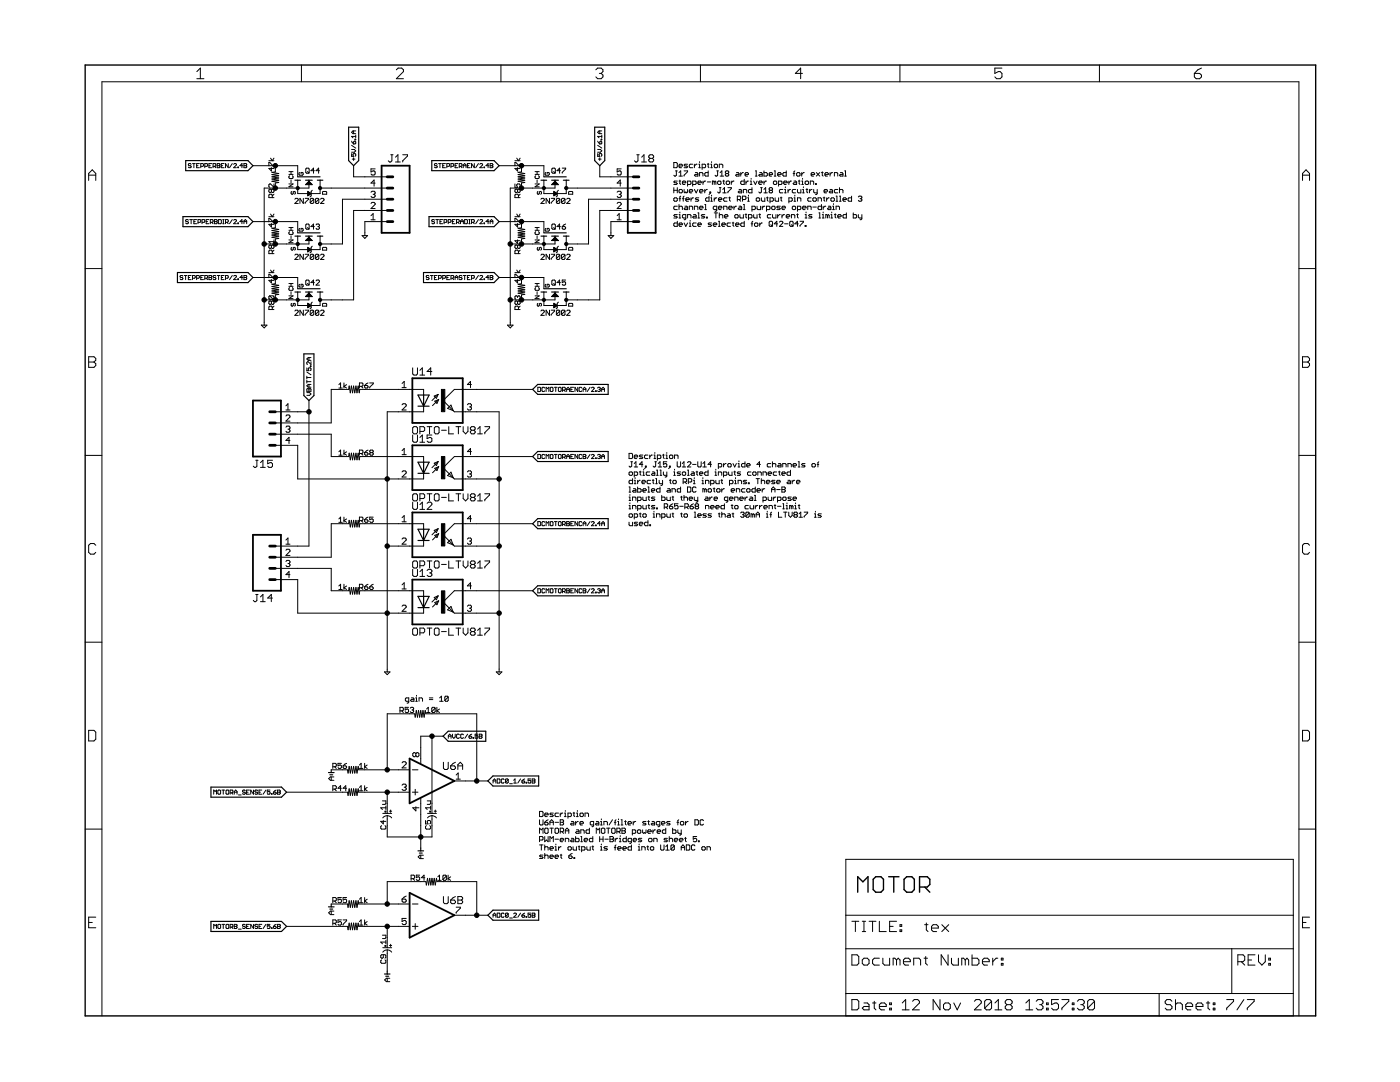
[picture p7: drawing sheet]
<svg xmlns="http://www.w3.org/2000/svg" width="279mm" height="216mm" viewBox="0 0 279 216" stroke-linecap="round" stroke-linejoin="round" font-family="sans-serif">
<g fill="none" stroke="#000" stroke-width=".2">
<path d="M39.3 14.3l.7-.7v2.1M39.3 15.7h1.4M60.2 13v3.3M79.1 13.9l.4-.3h.7l.3 .3v.4l-1.4 1.4h1.4M100 13v3.3M118.9 13.9l.4-.3h.7l.3 .3v.4l-.3 .3M119.6 14.6h.4M120 14.6l.3 .4v.3l-.3 .4h-.7l-.4-.4M139.8 13v3.3M160.1 14.6h-1.4l1.1-1v2.1M179.6 13v3.3M200 13.6h-1.5v1l.7-.3h.4l.4 .3v.7l-.4 .4h-.7l-.4-.4"/>
<path d="M219.4 13v3.3M238.4 14.6h1l.4 .4v.3l-.4 .4h-.7l-.3-.4zM239.8 13.6l-.7 .3-.7 .7M17.7 34.9h1.4M17.7 36v-1.4l.7-.7 .7 .7v1.4M38.1 32.8l-.4-.2-.1 .3 .4 .2 .1 .2-.1 .2-.4-.2M38.4 32.6h.6M38.7 32.6v.9M39.2 33.1h.3M39.8 32.6h-.6v.9h.6M40.1 33.2h.4l.1-.4-.1-.2h-.4v.9M40.9 33.2l.5-.1-.1-.5h-.4v.9"/>
<path d="M41.7 33.1h.3M42.2 32.6h-.5v.9h.5M42.5 33.2l.6-.1-.2-.5h-.4v.9M42.8 33.2l.3 .3M43.3 32.6h.5l.1 .2-.1 .3 .1 .2-.1 .2h-.5zM43.3 33.1h.5M44.2 33.1h.2M44.7 32.6h-.5v.9h.5M45.6 32.6v.9l-.6-.9v.9M46.4 32.6l-.6 .9M46.6 32.8l.2-.2 .4 .2-.6 .7h.6M47.5 33.3l.1 .2z"/>
<path d="M48.4 33.1h-.5l.4-.5v.9M48.7 32.6h.4l.1 .2-.1 .3 .1 .2-.1 .2h-.4zM48.7 33.1h.4M50.5 33.1h8.9v2.2M53.7 33.1v-.7l1 .7M53.7 32.1h1M54 31.6l.3 .5 .4-.5M54.2 33.4v.7l-.5-.5h1M54.2 37.9v.3M54.2 37.9l-.2-.2-.3 .2v.3l.1 .2 .4-.2M54.2 37.9l.1-.2 .4 .2v.3l-.2 .2-.3-.2M54.3 39.4v-.5l-.1-.1h-.4l-.1 .1v.5h1"/>
<path d="M54.7 36.7v.7l-.7-.7-.3 .2v.3l.1 .2M54.7 38.8l-.4 .3M54.9 33.1v1.2l-.6 .1 1.3 .2-1.3 .2 1.3 .3-1.3 .2 1.3 .2-1.3 .2 1.3 .3-1.3 .2 1.3 .2-.7 .1v1M57.7 34.8h.8M57.7 36.7h.8l-.8 .6h.8M57.7 34.2h.8M57.8 35.1l-.1 .1 .1 .4h.6l.1-.1-.1-.4M58.1 34.2v.6M58.1 35.9v.5M58.3 38.2l-.2 .4 .3 .2 .1-.5 .3-.1 .1 .1-.1 .5M58.8 39.8l.2-.2h.4l.1 .2v.1l-.7 .7h.7M59.4 36v2.6h4.5v-2.6"/>
<path d="M59.8 34.4l-.1 .1 .1 .5h.6l.1-.5-.4-.1v.3M60.5 39.6v1l-.6-1v1M60.9 39.6h.7l-.7 1M61 33.7l.2-.2h.3l.2 .2v.7l-.2 .2h-.3l-.2-.2zM61.1 36.7h1.1M61.2 36.6h.9M61.3 36.6h.7M61.4 34.2l.3 .4M61.4 36.4h.5M61.4 38.5h.5M61.4 38.8h.4M61.4 38.4h.3"/>
<path d="M61.4 38.2l.7 .4-.7 .5zM61.4 39h.2M61.4 38.9h.3M61.4 38.7h.6M61.4 38.6h.6M61.4 38.3h.2M61.5 36.3h.3M61.6 36.2h.1M61.7 36v1.5h-9v27.4M61.7 36.2l.6 .7h-1.3zM62.3 38l-.2 .2v.9l-.2 .2M62.6 39.8v.6l-.2 .2h-.3l-.2-.2"/>
<path d="M62.6 39.8l-.2-.2h-.3l-.2 .2v.6M62.6 39.8l-.7 .6M62.7 34.1h-.6l.5-.6v1.1M63.6 39.8l-.1-.2h-.4l-.2 .2v.6M63.6 39.8v.6l-.1 .2h-.4l-.2-.2M63.6 39.8l-.7 .6M63.8 34.1h-.7l.5-.6v1.1M63.9 37.5h13.4M64 39.8l.1-.2h.4l.2 .2v.1l-.7 .7h.7M64.5 38.2h.5l.2 .1v.5h-.8zM70.2 29.8h.5l.3 .3-.3 .3h-.5M70.2 28.2l.4 .5"/>
<path d="M70.2 30.6v.6h.4l-.2-.3 .2-.3 .4 .2-.2 .4M70.2 29l.8 .5M70.3 31.7h.5M70.6 26.1v.6M70.6 28.3l.2-.1 .2 .4-.4 .1zM70.6 31.5v.5M70.6 33.1v2.2h6.7M70.8 27.8l.2 .1zM71 27.2h-.8l.2 .3M71 26.9v.6M71 26.1h-.6l-.2 .3 .2 .3h.6M74 38.4l.3-.2h.4l.2 .2-.2 .4"/>
<path d="M74.5 38.8h.2M74.7 38.8l.2 .2-.2 .4h-.4l-.3-.2M74.9 33.7h-.9v.6l.5-.2 .4 .2v.4l-.2 .2h-.4l-.3-.2M74.9 36.5h-.9l.7-.6v1.2M77.3 39.8h-9v8.9h-4.4M78 30.9h.4M78.2 30.9v1.2l-.2 .2h-.3l-.2-.2M78.9 32.3h1M78.9 31.4l.5-.5v1.4M80.4 30.9h.9v.2l-.9 1v.2M87.2 32.8l-.4-.2-.1 .3 .4 .2 .1 .2-.1 .2-.4-.2M87.5 32.6h.6"/>
<path d="M87.8 32.6v.9M88.3 33.1h.3M88.9 32.6h-.6v.9h.6M89.2 33.2l.5-.1-.1-.5h-.4v.9M90 33.2h.4l.2-.4-.2-.2h-.4v.9M90.8 33.1h.3M91.4 32.6h-.6v.9h.6M91.7 33.2h.4l.1-.4-.1-.2h-.4v.9M91.9 33.2l.3 .3M92.5 33.5v-.6l.2-.3 .3 .3v.6M92.5 33.1h.5M93.3 33.1h.3"/>
<path d="M93.8 32.6h-.5v.9h.5M94.7 32.6v.9l-.6-.9v.9M95.5 32.6l-.6 .9M95.8 32.8l.1-.2 .4 .2-.5 .7h.5M96.6 33.3l.1 .2zM97.5 33.1h-.5l.4-.5v.9M97.8 32.6h.4l.2 .2-.2 .3 .2 .2-.2 .2h-.4zM97.8 33.1h.4M99.6 33.1h8.9v2.2M102.8 33.1v-.7l1 .7M102.8 36.7v.7h.5l-.2-.4 .2-.3h.3l.2 .2v.3l-.2 .2M102.8 32.1h1"/>
<path d="M103.1 31.6l.4 .5 .3-.5M103.3 33.4v.7l-.5-.5h1M103.3 37.9v.3M103.3 37.9l-.2-.2-.3 .2v.3l.1 .2 .4-.2M103.3 37.9l.2-.2 .3 .2v.3l-.2 .2-.3-.2M103.5 39.4v-.5l-.2-.1h-.4l-.1 .1v.5h1M103.8 38.8l-.3 .3M104.1 33.1v1.2l-.7 .1 1.3 .2-1.3 .2 1.3 .3-1.3 .2 1.3 .2-1.3 .2 1.3 .3-1.3 .2 1.3 .2-.6 .1v1M106.8 34.8h.8M106.8 36.7h.8l-.8 .6h.8M106.8 34.2h.8M106.9 35.1l-.1 .1 .1 .4h.6l.1-.1-.1-.4"/>
<path d="M107.2 34.2v.6M107.2 35.9v.5M107.4 38.2l-.2 .1 .2 .5 .2-.2 .2-.4 .3 .1-.2 .5M107.9 39.8l.2-.2h.4l.1 .2v.1l-.7 .7h.7M108.5 36v2.6h4.5v-2.6M108.9 34.4l-.1 .1 .1 .5h.6l.1-.5-.4-.1v.3M109.7 39.6v1l-.7-1v1M110 39.6h.7l-.7 1M110.1 33.7l.2-.2h.4l.1 .2v.7l-.1 .2h-.4l-.2-.2zM110.2 36.7h1.1M110.3 36.6h.9M110.4 36.6h.7"/>
<path d="M110.5 34.2l.3 .4M110.5 36.4h.5M110.5 38.5h.5M110.5 38.8h.5M110.5 38.4h.3M110.5 39h.2M110.5 38.9h.3M110.5 38.7h.6M110.5 38.6h.6M110.5 38.3h.2M110.5 38.2l.7 .4-.7 .5zM110.6 36.3h.3"/>
<path d="M110.7 36.2h.1M110.8 36v1.5h-9v27.4M110.8 36.2l.6 .7h-1.3zM111.4 38l-.2 .2v.9l-.2 .2M111.7 39.8v.6l-.2 .2h-.3l-.2-.2M111.7 39.8l-.2-.2h-.3l-.2 .2v.6M111.7 39.8l-.7 .6M111.8 34.1h-.6l.5-.6v1.1M112.2 33.5h.7l-.7 1.1M112.8 39.8v.6l-.2 .2h-.4l-.1-.2M112.8 39.8l-.2-.2h-.4l-.1 .2v.6M112.8 39.8l-.7 .6"/>
<path d="M113 37.5h13.4M113.1 39.8l.2-.2h.3l.2 .2v.1l-.7 .7h.7M113.5 38.3l.7-.1 .1 .6h-.8zM119.3 30.6v.6h.4l-.2-.3 .2-.3 .4 .2-.1 .4M119.3 29.8h.5l.3 .3-.3 .3h-.5M119.3 29l.8 .5M119.3 28.2l.4 .5M119.4 31.7h.6M119.7 26.1v.6M119.7 31.5v.5M119.7 33.1v2.2h6.7M119.8 28.2l.3 .1-.1 .4h-.3z"/>
<path d="M120 27.8l.1 .1zM120.1 27.2h-.8l.2 .3M120.1 26.1h-.6l-.2 .3 .2 .3h.6M120.1 26.9v.6M123.2 38.4l.2-.2h.4l.2 .2-.2 .4M123.6 38.8h.2M123.8 38.8l.2 .2-.2 .4h-.4l-.2-.2M124 33.7h-.8v.6l.4-.2 .4 .2v.4l-.2 .2h-.4l-.2-.2M124 36.5h-.8l.6-.6v1.2M126.4 39.8h-8.9v8.9h-4.5M127.1 30.9h.5M127.3 30.9v1.2l-.2 .2h-.2l-.3-.2"/>
<path d="M128.1 32.3h.9M128.1 31.4l.4-.5v1.4M129.7 31.6l-.2-.2v-.3l.2-.2h.5l.3 .2v.3l-.3 .2M129.7 31.6l-.2 .2v.3l.2 .2h.5l.3-.2v-.3l-.3-.2M129.7 31.6h.5M134.5 32.4h.5l.2 .2v.7l-.2 .2h-.5zM134.5 37.4v1.1M134.5 38h.7M134.6 39.5h.4l.2 .1v.4l-.2 .2h-.4l-.1-.2v-.4zM134.8 34.1h.4M135 34.1v.9l-.2 .1-.3-.1M135.2 37.4v1.1"/>
<path d="M135.2 36.1h-.6l-.1 .2 .1 .2h.4l.2 .1-.2 .2h-.5M135.5 33.1h.7l-.2-.3h-.3l-.2 .1v.4l.2 .2h.3M135.5 35.1h.7M135.5 34.4l.3-.3v1M135.5 36.1h.3M135.5 39.6h.3M135.7 37.8h.3l.2 .2v.3l-.2 .2h-.3l-.2-.2v-.3zM135.7 35.9v.7l.1 .2M135.8 39.1l-.1 .2v.9M136.2 36.5h.7l-.2-.4h-.3l-.2 .2v.3l.2 .2h.3M136.2 39.6h.3M136.5 34.1h.7l-.7 1"/>
<path d="M136.5 37.8v.5l.2 .2 .2-.2 .2 .2 .1-.2v-.5M136.5 39.1l-.1 .2v.9M136.9 39.8h.7l-.2-.3h-.3l-.2 .1v.4l.2 .2h.3M137.2 32.8h-.5l-.2 .1 .7 .4-.1 .2h-.6M137.2 36.8h.5l.2-.2v-.3l-.2-.2h-.5v1M137.6 38.1h.6l-.1-.3h-.4l-.1 .2v.3l.1 .2h.4M137.9 39.5v.7M138.2 32.8h-.5l-.1 .1v.4l.1 .2h.5M138.2 36.8h.6l.1-.2v-.3l-.1-.2h-.6v1M138.4 39.5l-.5 .3M138.6 32.8v.7M138.6 37.8l.3 .7 .4-.7"/>
<path d="M138.8 34.4h.3l.2 .2v.5h-.5l-.2-.1 .2-.2h.5M139.1 32.8l-.5 .3M139.3 36.5h.7l-.2-.4h-.4l-.1 .2v.3l.1 .2h.4M139.4 33.5h.4M139.4 32.8h.2v.7M139.4 39.5h-.5l-.1 .1 .6 .4-.1 .2h-.5M139.6 32.3v.1M139.6 35.1v-.7h.5l.2 .2v.5M139.6 38.1h.7l-.2-.3h-.3l-.2 .2v.3l.2 .2h.3M140.1 33.5h.6l.1-.2v-.4l-.1-.1h-.6v1M140.3 36.1v.7M140.7 37.8v.7"/>
<path d="M140.8 36.1l-.5 .4M141.2 32.8h.3M141.2 36.3h.6M141.2 37.8l-.5 .3M141.3 32.6v.7l.2 .2M141.3 34.1v1h-.5l-.1-.1v-.4l.1-.2h.5M141.5 39.1v1.1h-.5l-.2-.2v-.4l.2-.1h.5M141.7 38.3h.1v.2h-.1zM141.8 33.5h.4M141.8 32.8h.2v.7M141.8 39.5h.2v.7M141.8 38.5l-.3 .3"/>
<path d="M142 32.3v.1M142 38.9v.2M142.5 36.3v.5M142.5 39.5v.7M142.5 36.3l-.3-.2v.7M142.5 36.3l.2-.2 .2 .2v.5M142.7 32.8h.3l.2 .1v.4l-.2 .2h-.3l-.2-.2v-.4zM143 34.1h.4M143 39.5l-.5 .3M143.2 34.1v.9l-.2 .1-.3-.1M143.4 36.1h.3l.2 .2v.3l-.2 .2h-.3l-.2-.2v-.3zM143.4 39.8h.7l-.2-.3h-.3l-.2 .1v.4l.2 .2h.3"/>
<path d="M143.6 33.5v-.7h.5l.2 .1v.6M143.6 37.4h.3M143.7 35.1h.7M143.7 34.4l.4-.3v1M143.7 37.4v.9l-.1 .2-.4-.2M144.3 36.1h.3M144.3 38.5h.6M144.3 37.8l.3-.4v1.1M144.4 35.9v.7l.2 .2M144.9 34.6l-.1 .2 .1 .3h.4l.1-.1-.1-.4M144.9 34.6l-.1-.2 .1-.3h.4l.1 .2-.1 .3M144.9 34.6h.4"/>
<path d="M144.9 36.3l.2-.2h.3l.2 .2v.3l-.2 .2h-.3l-.2-.2zM145.1 39.5h-.5l-.2 .1v.4l.2 .2h.5M145.3 37.4h.6v.2l-.6 .7v.2M145.4 39.5h.4M145.6 39.3v.7l.2 .2M145.9 36.1v.7M146.5 36.1l-.6 .4M147 34.4h.3l.2 .2v.5h-.5l-.2-.1 .2-.2h.5M147.2 39.8h.5l.1-.2v-.3l-.1-.2h-.5v1.1M147.5 37.8h.3l.2 .2v.5h-.5l-.2-.2 .2-.2h.5M147.5 39.8l.3 .4M147.8 34.4v.7"/>
<path d="M148.2 39.8h.5l.2-.2v-.3l-.2-.2h-.5v1.1M148.4 34.4l-.6 .4M148.4 38.5v-.7h.5l.1 .2v.5M148.5 35.8v1h-.5l-.2-.2v-.3l.2-.2h.5M148.7 34.8h.7l-.2-.4h-.3l-.2 .2v.4l.2 .1h.3M148.9 36.1v.7M149.2 39.5h.2v.7M149.4 38.9v.2M149.4 36.1l-.5 .4M149.7 36.8h.4M149.7 36.1h.2v.7M149.9 35.6v.2"/>
<path d="M150.1 37.4v1.1h-.6l-.1-.2v-.3l.1-.2h.6M150.4 36.1l.3 .7 .4-.7M150.7 35.1h.4M150.7 34.1h.2v1M151.1 39.5h.3l.2 .1v.4l-.2 .2h-.3l-.2-.2v-.4zM151.4 36.5h.7l-.1-.4h-.4l-.2 .2v.3l.2 .2h.4M151.6 34.4h.4l.1 .2v.5h-.5l-.2-.1 .2-.2h.5M151.8 37.4h.3M152 37.4v.9l-.2 .2-.4-.2M152 39.5v.5l.1 .2h.5v-.7M152.5 34.1v1h.5l.1-.1v-.4l-.1-.2h-.5M152.5 36.1v.7"/>
<path d="M152.5 38.5h.6M152.5 37.8l.3-.4v1.1M153 36.1l-.5 .4M153 39.5h.3M153.1 39.3v.7l.2 .2M153.5 34.8h.7l-.2-.4h-.3l-.2 .2v.4l.2 .1h.3M153.7 38l-.2-.2 .2-.4h.3l.2 .2-.2 .4M153.7 38l-.2 .1 .2 .4h.3l.2-.2-.2-.3M153.7 38h.3M154.3 36.3l.2-.2h.4l.1 .2v.3l-.1 .2h-.4l-.2-.2zM154.5 35.1h.4M154.5 34.1h.2v1"/>
<path d="M154.7 39.5v.5l.2 .2h.5v-.7M155.2 34.8h.7l-.2-.4h-.3l-.2 .2v.4l.2 .1h.3M155.4 36.8h.5l.2-.2v-.3l-.2-.2h-.5v1M155.7 39.5h.4M155.9 39.3v.7l.2 .2M156.2 37.8h-.5l-.1 .2v.3l.1 .2h.5M156.4 36.5h.7l-.2-.4h-.3l-.2 .2v.3l.2 .2h.3M156.6 38.5h.3M156.6 37.8h.1v.7M156.7 37.3v.1M156.9 34.1v1h-.5l-.2-.1v-.4l.2-.2h.5M157.3 37.8v.7"/>
<path d="M157.4 36.1v.7M157.8 37.8l-.5 .3M157.9 36.1l-.5 .4M158.3 34.6h.3M158.5 36.1h.3l.2 .2v.5h-.5l-.2-.2 .2-.1h.5M158.5 39.5h.1v.7M158.6 34.1l-.1 .2v.8M158.6 38.9v.2M158.8 37.8h-.5l-.2 .2v.3l.2 .2h.5M159.2 34.4h.3l.2 .2v.4l-.2 .1h-.3l-.2-.1v-.4zM159.2 37.8v.5l.1 .2h.5v-.7M159.3 36.1h.4"/>
<path d="M159.5 35.9v.7l.2 .2M160 34.4v.7M160 36.8h.3M160 36.1h.2v.7M160.2 35.6v.2M160.2 38.5h.3M160.2 37.8h.1v.7M160.3 37.3v.1M160.5 34.4l-.5 .4M160.7 36.3l.2-.2h.3l.2 .2v.3l-.2 .2h-.3l-.2-.2zM160.9 37.8h.3M161 37.6v.7l.2 .2"/>
<path d="M161.5 37.8v.7M161.7 36.8v-.7h.5l.2 .2v.5M161.9 34.8h.7l-.2-.4h-.3l-.2 .2v.4l.2 .1h.3M161.9 39.5h-.5l-.2 .1v.4l.2 .2h.5M162.1 37.8l-.6 .3M162.2 39.6l.2-.1h.4l.1 .1v.4l-.1 .2h-.4l-.2-.2zM162.4 37.8v.5l.2 .2h.5M162.8 36.6h.1v.2h-.1zM162.9 34.4l.7 .7M163.1 37.8v.9l-.3 .1M163.6 34.4l-.7 .7M163.9 34.4h.4"/>
<path d="M164.1 34.3v.7l.2 .1M164.3 39.5h.3M164.5 38.1h.6l-.1-.3h-.4l-.1 .2v.3l.1 .2h.4M164.5 39.3v.7l.1 .2M164.6 34.8h.7l-.2-.4h-.3l-.2 .2v.4l.2 .1h.3M165 39.5v.7M165.5 39.5l-.5 .3M165.7 34.4v.7M165.7 37.8h.3l.2 .2v.5h-.5l-.2-.2 .2-.2h.5M165.8 39.6l.2-.1h.3l.2 .1v.4l-.2 .2h-.3l-.2-.2zM166.2 34.4l-.5 .4M166.5 35.1v-.7h.5l.2 .2v.5"/>
<path d="M166.9 39.1h.1v1.1M167.2 37.8h-.5l-.2 .2v.3l.2 .2h.5M167.5 38l.2-.2h.4l.1 .2v.5M167.5 37.4v1.1M167.5 39.1h.2v1.1M167.7 34.4h.4l.1 .2v.5h-.5l-.2-.1 .2-.2h.5M168.2 39.8h.7l-.2-.3h-.3l-.2 .1v.4l.2 .2h.3M168.6 35.1h.3M168.6 34.1h.1v1M169.9 39.1v1.1h-.5l-.2-.2v-.4l.2-.1h.5M171.3 39.3l.2-.2h.3l.2 .2-.2 .3M171.6 39.6h.2"/>
<path d="M171.8 39.6l.2 .2-.2 .4h-.3l-.2-.2M259.9 34.9h1.4M259.9 36v-1.4l.7-.7 .7 .7v1.4M17 53.6h3.3M36.5 55.1l-.1-.1-.5 .1 .2 .3 .4 .1-.1 .3-.5-.2M36.8 55h.5M37 55v.8M37.6 43.9l-.1-.1-.5 .1 .2 .3 .4 .2-.1 .2-.5-.1M37.6 55.4h.3M37.9 43.8h.5M38.1 55h-.5v.8h.5M38.1 43.8v.8"/>
<path d="M38.4 55.5h.4l.2-.4-.6-.1v.8M38.7 44.2h.3M39.2 43.8h-.5v.8h.5M39.2 55.5h.4l.2-.4-.6-.1v.8M39.5 44.4h.4l.2-.5-.6-.1v.8M40.1 55.4h.2M40.3 44.4h.4l.2-.5-.6-.1v.8M40.6 55h-.5v.8h.5M40.9 55.5h.4l.1-.1-.1-.4h-.4v.8M41.1 55.5l.3 .3M41.1 44.2h.3M41.7 43.8h-.6v.8h.6"/>
<path d="M41.7 55l.5 .1-.1 .7h-.4zM41.7 55.4h.4M42 44.4h.4l.1-.5-.5-.1v.8M42.2 44.4l.3 .2M42.8 43.8l.5 .1-.1 .7h-.4zM42.8 44.2h.4M43.1 55.1l-.2-.1-.4 .1 .2 .3 .4 .1-.2 .3-.4-.2M43.3 55h.6M43.6 43.8l.6 .1v.6l-.2 .1h-.4zM43.6 55v.8M44.2 55.4h.2M44.4 44.6h.3"/>
<path d="M44.4 43.8h.3M44.6 43.8v.8M44.7 55h-.5v.8h.5M45 44.4h.4l.2-.5-.6-.1v.8M45 55.5h.4l.2-.4-.6-.1v.8M45.3 44.4l.3 .2M46.4 43.8l-.6 .8M46.4 55l-.6 .8M46.6 43.9l.2-.1 .4 .1-.6 .7h.6M46.6 55.1l.2-.1 .4 .1-.6 .7h.6M47.5 44.5h.1v.1h-.1zM47.5 55.6h.1v.2h-.1z"/>
<path d="M48.4 44.2h-.5l.4-.4v.8M48.4 55.4h-.5l.4-.4v.8M48.7 44.6v-.5l.3-.3 .2 .3v.5M48.7 55l.5 .1-.1 .7h-.4zM48.7 44.2h.5M48.7 55.4h.4M50.5 44.2h8.9v2.3M50.5 55.4h8.9v2.2M53.7 44.3v-.7l1 .7M53.7 55.4v-.7l1 .7M53.7 43.2h1M53.7 54.4h1"/>
<path d="M53.8 59h.7l.2 .2v.3l-.2 .2M53.8 59l-.1 .2v.3l.1 .2h.7M53.8 59l.7 .7M54 42.7l.3 .5 .4-.5M54 53.9l.3 .5 .4-.5M54.2 49.1l-.2-.2-.3 .2v.3l.1 .2 .4-.2M54.2 49.1l.1-.2 .4 .2v.3l-.2 .2-.3-.2M54.2 44.6v.7l-.5-.5h1M54.2 49.1v.3M54.2 55.8v.7l-.5-.6h1M54.3 50.6v-.5l-.1-.2h-.4l-.1 .2v.5h1M54.7 47.9v.7"/>
<path d="M54.7 49.9l-.4 .4M54.7 48.2h-1l.3 .4M54.9 44.2v1.2l-.6 .2 1.3 .2-1.3 .2 1.3 .2-1.3 .3 1.3 .2-1.3 .2 1.3 .2-1.3 .2 1.3 .3-.7 .1v1M54.9 55.4v1.2l-.6 .1 1.3 .2-1.3 .3 1.3 .2-1.3 .2 1.3 .2-1.3 .3 1.3 .2-1.3 .2 1.3 .2-.7 .1v1M57.7 47.9h.8l-.8 .5h.8M57.7 46h.8M57.7 45.4h.8M57.7 59h.8l-.8 .6h.8M57.7 57.1h.8M57.7 56.6h.8M57.8 46.2l-.1 .2 .1 .4h.6l.1-.1-.1-.5M57.8 57.4l-.1 .1 .1 .4h.6l.1-.1-.1-.4"/>
<path d="M58.1 45.4v.6M58.1 47.1v.5M58.1 56.6v.5M58.1 58.2v.6M58.3 49.4l-.2 .4 .3 .1 .1-.4 .3-.1 .1 .1-.1 .4M58.8 50.9l.2-.2h.4l.1 .2v.2l-.7 .7h.7M59.4 47.1v2.7h4.5v-2.7M59.4 58.3v2.7h4.5v-2.7M59.8 45.6l-.1 .1 .1 .4h.6l.1-.1-.1-.4h-.3v.2M59.8 56.7l-.1 .2 .1 .4h.6l.1-.2-.1-.4h-.3v.3M60.5 50.7v1.1l-.6-1.1v1.1M60.9 50.7h.7v.2l-.7 .7v.2"/>
<path d="M61 48l.7-.7 .6 .7zM61 59.1h1.3M61.1 47.9h1.1M61.1 59h1.1M61.2 44.7h.3l.2 .2v.7l-.2 .1h-.3l-.2-.1v-.7zM61.2 55.9h.3l.2 .1v.7l-.2 .2h-.3l-.2-.2v-.7zM61.2 47.8h.9M61.2 58.9h.9M61.3 47.7h.7M61.3 58.8h.7M61.4 45.4l.3 .3M61.4 56.6l.3 .3"/>
<path d="M61.4 47.6h.5M61.4 49.4l.7 .4-.7 .4zM61.4 50.2h.1M61.4 50.1h.2M61.4 50h.3M61.4 49.9h.5M61.4 49.8h.6M61.4 49.7h.6M61.4 49.6h.4M61.4 49.5h.3M61.4 49.4h.1M61.4 58.7h.5"/>
<path d="M61.5 47.5h.3M61.5 58.6h.3M61.6 47.4h.1M61.6 58.5h.1M61.7 47.1v1.6h-9M61.7 58.3v1.5h-9M61.7 58.5l.6 .7h-1.3zM62.3 49.1l-.2 .3v.8l-.2 .3M62.6 50.9l-.2-.2h-.3l-.2 .2v.7M62.6 50.9v.7l-.2 .2h-.3l-.2-.2M62.6 50.9l-.7 .7M62.7 45.2h-.6l.5-.5v1"/>
<path d="M62.7 56.4h-.6l.5-.5v1M63.1 44.9l.1-.2h.4l.2 .2-.2 .3M63.1 56l.1-.1h.4l.2 .1v.2l-.7 .7h.7M63.4 45.2h.2M63.6 45.2l.2 .2-.2 .3h-.4l-.1-.1M63.6 50.9l-.1-.2h-.4l-.2 .2v.7M63.6 50.9v.7l-.1 .2h-.4l-.2-.2M63.6 50.9l-.7 .7M64 50.9l.1-.2h.4l.2 .2v.2l-.7 .7h.7M64.5 49.4h.5l.2 .1v.4h-.8zM72.3 47h1.1l-.6 .6zM74 43.9h.9"/>
<path d="M74 40.6l.3-.2h.4l.2 .2v.2l-.9 .8h.9M74 43l.5-.4v1.3M77.3 44.2h-4.5v2.8M77.3 42h-6.7v17.8h-6.7M85.6 55.1l-.1-.1-.4 .1 .1 .3 .4 .1-.1 .3-.4-.2M85.9 55h.5M86.2 55v.8M86.7 55.4h.3M86.7 43.9l-.1-.1-.4 .1 .1 .3 .4 .2-.1 .2-.4-.1M87 43.8h.5M87.2 55h-.5v.8h.5M87.2 43.8v.8"/>
<path d="M87.5 55.5h.4l.2-.1-.2-.4h-.4v.8M87.8 44.2h.3M88.3 43.8h-.5v.8h.5M88.3 55.5h.5l.1-.4-.6-.1v.8M88.6 44.4h.4l.2-.2-.2-.4h-.4v.8M89.2 55.4h.3M89.5 44.4h.4l.1-.5-.5-.1v.8M89.7 55h-.5v.8h.5M90 55.5h.4l.2-.4-.6-.1v.8M90.3 44.2h.3M90.3 55.5l.3 .3M90.8 43.8h-.5v.8h.5"/>
<path d="M90.8 55.8v-.6l.3-.2 .3 .2v.6M90.8 55.4h.6M91.1 44.4h.4l.2-.5-.6-.1v.8M91.4 44.4l.3 .2M91.9 44.2h.6M91.9 44.6v-.5l.3-.3 .3 .3v.5M92.2 55.1l-.1-.1-.4 .1 .1 .3 .4 .1-.1 .3-.4-.2M92.5 55h.5M92.7 43.8l.6 .1-.1 .7h-.5zM92.7 55v.8M93.3 55.4h.3M93.6 44.6h.2"/>
<path d="M93.6 43.8h.2M93.7 43.8v.8M93.8 55h-.5v.8h.5M94.1 44.4h.4l.2-.2-.2-.4h-.4v.8M94.1 55.5h.4l.2-.1-.2-.4h-.4v.8M94.4 44.4l.3 .2M95.5 43.8l-.6 .8M95.5 55l-.6 .8M95.8 43.9l.1-.1 .4 .1-.5 .7h.5M95.8 55.1l.1-.1 .4 .1-.5 .7h.5M96.6 44.5l.1 .1zM96.6 55.6l.1 .2z"/>
<path d="M97.5 44.2h-.5l.4-.4v.8M97.5 55.4h-.5l.4-.4v.8M97.8 44.6v-.5l.3-.3 .3 .3v.5M97.8 44.2h.6M97.8 55l.6 .1-.2 .3 .2 .2-.2 .2h-.4zM97.8 55.4h.4M99.6 44.2h8.9v2.3M99.6 55.4h8.9v2.2M102.8 44.3v-.7l1 .7M102.8 43.2h1M102.8 55.4v-.7l1 .7M102.8 54.4h1"/>
<path d="M103.1 42.7l.4 .5 .3-.5M103.1 53.9l.4 .5 .3-.5M103.3 59.2l-.2-.2-.3 .2v.3l.1 .2M103.3 59.2l.2-.2 .3 .2v.3l-.2 .2M103.3 49.1l-.2-.2-.3 .2v.3l.1 .2 .4-.2M103.3 49.1l.2-.2 .3 .2v.3l-.2 .2-.3-.2M103.3 44.6v.7l-.5-.5h1M103.3 55.8v.7l-.5-.6h1M103.3 47.9v.7l-.5-.6h1M103.3 49.1v.3M103.3 59.2v.2M103.5 50.6v-.5l-.2-.2h-.4l-.1 .2v.5h1"/>
<path d="M103.8 49.9l-.3 .4M104.1 44.2v1.2l-.7 .2 1.3 .2-1.3 .2 1.3 .2-1.3 .3 1.3 .2-1.3 .2 1.3 .2-1.3 .2 1.3 .3-.6 .1v1M104.1 55.4v1.2l-.7 .1 1.3 .2-1.3 .3 1.3 .2-1.3 .2 1.3 .2-1.3 .3 1.3 .2-1.3 .2 1.3 .2-.6 .1v1M106.8 47.9h.8l-.8 .5h.8M106.8 46h.8M106.8 45.4h.8M106.8 59h.8l-.8 .6h.8M106.8 57.1h.8M106.8 56.6h.8M106.9 46.2l-.1 .2 .1 .4 .7-.1-.1-.5M106.9 57.4l-.1 .1 .1 .4 .7-.1-.1-.4M107.2 45.4v.6"/>
<path d="M107.2 47.1v.5M107.2 56.6v.5M107.2 58.2v.6M107.4 49.4l-.2 .1 .2 .4 .2-.1 .2-.4 .3 .1-.2 .4M107.9 50.9l.2-.2h.4l.1 .2v.2l-.7 .7h.7M108.5 47.1v2.7h4.5v-2.7M108.5 58.3v2.7h4.5v-2.7M108.9 45.6l-.1 .1 .1 .4 .7-.1-.1-.4h-.3v.2M108.9 56.7l-.1 .2 .1 .4 .7-.2-.1-.4h-.3v.3M109.7 50.7v1.1l-.7-1.1v1.1M110 50.7h.7v.2l-.7 .7v.2M110.1 48l.7-.7 .6 .7z"/>
<path d="M110.1 44.9l.2-.2h.4l.1 .2v.7l-.1 .1h-.4l-.2-.1zM110.1 56l.2-.1h.4l.1 .1v.7l-.1 .2h-.4l-.2-.2zM110.1 59.1h1.3M110.2 47.9h1.1M110.2 59h1.1M110.3 47.8h.9M110.3 58.9h.9M110.4 47.7h.7M110.4 58.8h.7M110.5 45.4l.3 .3M110.5 56.6l.3 .3M110.5 50.2h.1"/>
<path d="M110.5 50.1h.2M110.5 50h.3M110.5 49.9h.5M110.5 49.8h.7M110.5 49.7h.6M110.5 49.6h.5M110.5 49.5h.3M110.5 49.4h.2M110.5 47.6h.5M110.5 49.4l.7 .4-.7 .4zM110.6 58.7h.4M110.6 47.5h.3"/>
<path d="M110.7 58.6h.2M110.7 47.4h.1M110.7 58.5h.1M110.8 58.5l.6 .7h-1.3zM110.8 47.1v1.6h-9M110.8 58.3v1.5h-9M111.4 49.1l-.2 .3v.8l-.2 .3M111.7 50.9v.7l-.2 .2h-.3l-.2-.2M111.7 50.9l-.2-.2h-.3l-.2 .2v.7M111.7 50.9l-.7 .7M111.8 45.2h-.6l.5-.5v1M111.8 56.4h-.6l.5-.5v1"/>
<path d="M112.2 45.2h.5l.2 .4-.2 .1h-.3l-.2-.1zM112.8 50.9l-.2-.2h-.4l-.1 .2v.7M112.8 50.9v.7l-.2 .2h-.4l-.1-.2M112.8 50.9l-.7 .7M112.9 55.9h-.7v.5l.3-.2 .4 .2v.3l-.2 .2h-.3l-.2-.2M112.9 44.7l-.7 .5M113.1 50.9l.2-.2h.3l.2 .2v.2l-.7 .7h.7M113.5 49.5l.1-.1h.6l.1 .5h-.8zM121.4 47h1.1l-.6 .6zM123.2 43.9h.8M123.2 43l.4-.4v1.3M123.2 40.6l.2-.2h.4l.2 .2v.2l-.8 .8h.8"/>
<path d="M126.4 42h-6.7v17.8h-6.7M126.4 44.2h-4.5v2.8M135.2 41.1h-.6l-.1 .2v.4l.1 .1h.6M135.2 44.2v1h-.6l-.1-.2v-.3l.1-.2h.6M135.2 42.8h-.6l-.1 .2 .1 .2h.4l.2 .1-.2 .2h-.5M135.5 40.8v1M135.5 44.8h.7l-.2-.3h-.3l-.2 .2v.3l.2 .2h.3M135.5 41.3l.2-.2h.3l.2 .2v.5M135.5 42.8h.2v.7M135.5 43.5h.3M135.7 42.3v.2M136.5 44.5l.4 .7 .3-.7"/>
<path d="M136.7 41.1h.4l.1 .2v.5h-.5l-.2-.1 .2-.2h.5M136.9 43.5h-.5l-.2-.2v-.3l.2-.2h.5v.9l-.4 .1M137.2 43.5v-.7h.5l.2 .2v.5M137.6 41.8v-.7h.5l.1 .2v.5M137.6 45.2h.3M137.6 44.5h.1v.7M137.7 44v.2M138.4 42.8h.4l.1 .2v.5h-.5l-.2-.2 .2-.1h.5M138.6 41.8v-.7h.5l.2 .2v.5M138.9 44.5h-.5l-.2 .2v.3l.2 .2h.5M139.3 44.8h.7l-.2-.3h-.4l-.1 .2v.3l.1 .2h.4M139.3 43.5h.3"/>
<path d="M139.3 42.5h.1v1M139.6 41.5h.7l-.2-.4h-.3l-.2 .2v.4l.2 .1h.3M140.7 40.8h.1v1M140.7 42.8h-.6l-.1 .2 .1 .2h.4l.2 .1-.2 .2h-.5M140.7 41.8h.3M141 43.3h.2v.2h-.2zM141.8 40.2h.4M142 44.5h-.5l-.2 .2 .7 .3-.2 .2h-.5M142.3 44.8h.7l-.1-.3h-.4l-.2 .2v.3l.2 .2h.4M142.5 42.5h.7M142.9 42.5v1M143 41.8h-.5l-.2-.1v-.4l.2-.2h.5v.9l-.3 .2"/>
<path d="M143.4 44.2h.2v1M143.4 41.5h.7l-.2-.4h-.3l-.2 .2v.4l.2 .1h.3M143.4 45.2h.3M143.6 42.5v1M143.6 43l.1-.2h.4l.2 .2v.5M144.1 44.8h.7l-.2-.3h-.3l-.2 .2v.3l.2 .2h.3M144.4 41.8v-.7h.5l.2 .2v.5M144.6 43.2h.7l-.2-.4h-.3l-.2 .2v.3l.2 .2h.3M145.4 41.5h.7l-.2-.4h-.3l-.2 .2v.4l.2 .1h.3M145.8 44.5h-.5l-.2 .2v.3l.2 .2h.5M146.1 44.5h.4M146.3 44.3v.7l.2 .2"/>
<path d="M146.5 41.1v.7M146.6 43l.2-.2h.4l.1 .2v.3l-.1 .2h-.4l-.2-.2zM146.8 44.8h.7l-.2-.3h-.3l-.2 .2v.3l.2 .2h.3M147 41.1l-.5 .4M147.5 41.1h.3l.2 .2v.5h-.5l-.2-.1 .2-.2h.5M147.7 42.8v.5l.1 .2h.6v-.7M148.4 40.8h.1v1M148.4 41.8h.3M148.5 44.2v1h-.5l-.2-.2v-.3l.2-.2h.5M148.7 42.8h.3M148.9 42.7v.6l.1 .2M149.2 40.2h.3"/>
<path d="M149.4 43.5h.5l.2-.2v-.3l-.2-.2h-.5v1M149.9 44.7h.3M150.1 41.8h.5l.1-.1v-.4l-.1-.2h-.5v1.1M150.2 44.2l-.1 .1v.9M150.4 42.8v.5l.2 .2h.5v-.7M150.6 44.7l.1-.2h.4l.2 .2v.3l-.2 .2h-.4l-.1-.2zM151.1 41.1v.6l.2 .1h.5v-.7M151.4 42.8h.4M151.6 42.7v.6l.2 .2M151.6 44.5v.7M152.1 41.1v.7M152.1 44.5l-.5 .3"/>
<path d="M152.6 41.1l-.5 .4M153 41.8h.5l.2-.1v-.4l-.2-.2h-.5v1.1M153.7 44.2h.3l.2 .1v.7l-.2 .2h-.3l-.2-.2v-.7zM153.7 40.2h.5l.1-.2v-.4l-.1-.1h-.5v1M153.8 42.8h-.5l-.2 .2v.3l.2 .2h.5M153.8 44.8l.4 .4M154 41.3l.2-.2h.3l.2 .2v.4l-.2 .1h-.3l-.2-.1zM154.2 42.8v.5l.1 .2h.6v-.7M155.2 42.8v.7M155.2 44.7h-.7l.5-.5v1M155.6 44.3l.1-.1h.4l.1 .1v.2l-.6 .7h.6M155.7 41.1h-.5l-.2 .2 .2 .2h.4l.1 .2-.1 .1h-.6"/>
<path d="M155.7 42.8l-.5 .4M156.1 41.5h.6l-.1-.4h-.4l-.1 .2v.4l.1 .1h.4M156.1 42.8v.7M156.6 42.8l-.5 .4M156.6 44.7h.7M156.9 43.2h.7l-.2-.4h-.3l-.2 .2v.3l.2 .2h.3M157.4 40.2h.5l.2-.2v-.4l-.2-.1h-.5v1M157.8 44.2h.3l.2 .1v.7l-.2 .2h-.3l-.2-.2v-.7zM157.9 43.5v-.7h.6l.1 .2v.5M157.9 44.8l.4 .4M158.3 41.1h.3l.2 .2v.4l-.2 .1h-.3l-.2-.1v-.4zM158.5 40.2h.3"/>
<path d="M159 42.8h.3M159.2 41.8h.5l.1-.1v-.4l-.1-.2h-.5v1.1M159.2 40.2v-.7h.5l.1 .1v.6M159.2 42.7v.6l.1 .2M159.3 44.7h-.7l.6-.5v1M159.7 44.2h.6l-.6 1M160.2 41.5h.7l-.2-.4h-.4l-.1 .2v.4l.1 .1h.4M160.7 45h.2v.2h-.2zM160.7 42.8h.2v.7M160.7 43.5h.3M160.9 42.3v.2M161.2 41.8v-.7h.5l.2 .2v.5"/>
<path d="M162.1 42.8h-.6l-.1 .2 .1 .2h.4l.2 .1-.2 .2h-.5M162.2 41.3h.7M163.3 40.2v-.7h.5l.1 .1v.6M163.4 43.5h.4M163.4 42.5h.2v1M163.9 40.8v1h-.5l-.1-.1v-.4l.1-.2h.5M164.1 42.8h.2v.7M164.1 43.5h.4M164.3 41.1v.7M164.3 42.3v.2M164.8 41.1l-.5 .4M165.1 43v.5"/>
<path d="M165.1 43l-.3-.2v.7M165.1 43l.2-.2 .2 .2v.5M165.3 41.1h.4l.1 .2v.5h-.5l-.2-.1 .2-.2h.5M165.8 43.5h.4M165.8 42.8h.2v.7M166 42.3v.2M166.2 41.1h.1v.7M166.2 41.8h.3M166.3 40.6v.2M166.5 42.8h.4M166.7 42.7v.6l.2 .2M166.9 41.8v-.7h.5l.1 .2v.5"/>
<path d="M166.9 40.2h.3M167.2 43.2h.7l-.2-.4h-.3l-.2 .2v.3l.2 .2h.3M167.5 40.2h.4M168.9 42.5v1h-.5l-.2-.2v-.3l.2-.2h.5M170.3 42.5v1h.5l.2-.2v-.3l-.2-.2h-.5M171.3 42.8v.5l.2 .2h.5M172 42.8v.9l-.4 .1M259.2 53.6h3.4M17.7 71.2h1.1l.3 .3v.4l-.3 .3 .3 .4v.3l-.3 .4h-1.1zM17.7 72.2h1.1M52.2 64.9h1.1l-.6 .5zM54.2 60.2l-.2-.2-.3 .2v.4l.1 .1 .4-.1"/>
<path d="M54.2 60.2v.4M54.2 60.2l.1-.2 .4 .2v.4l-.2 .1-.3-.1M54.3 61.8v-.5l-.1-.2h-.4l-.1 .2v.5h1M54.7 61.1l-.4 .3M58.3 60.5l-.2 .2 .2 .4 .2-.2 .2-.4 .2 .2-.1 .4M58.8 62.1l.2-.2h.4l.1 .2v.1l-.7 .7h.7M60.5 61.9v1l-.6-1v1M60.9 61.9h.7l-.7 1M61.2 78.3h.6l.3 .3-.3 .3h-.6M61.2 73.4v.6h.5l-.2-.3 .2-.3 .4 .2-.2 .4M61.2 77.7l.2-.2 .3 .2 .2-.2 .2 .6h-.9zM61.2 75.1v.5"/>
<path d="M61.2 75.9v.5M61.2 76.2h.9M61.2 75.3h.9M61.2 74.2l.9 .6M61.4 61.1h.5M61.4 60.8h.4M61.4 60.5l.7 .5-.7 .4zM61.4 61.4h.1M61.4 61.3h.2M61.4 61.2h.4M61.4 60.9h.6M61.4 60.7h.3"/>
<path d="M61.4 60.6h.1M61.7 71.4v.5M61.7 76.7v.6M61.7 77.7v.4M61.7 79.9v29.1h-6.8M61.9 73l.2 .2zM62.1 72.2v.5l-.6-.5-.3 .1 .2 .4M62.1 76.7h-.6l-.3 .3 .3 .3h.6M62.1 71.4h-.6l-.3 .2 .3 .3h.6M62.3 60.3l-.2 .2v.9l-.2 .2M62.6 62.1l-.2-.2h-.3l-.2 .2v.7M62.6 62.1v.7l-.2 .1h-.3l-.2-.1"/>
<path d="M62.6 62.1l-.7 .7M63.6 62.1l-.1-.2h-.4l-.2 .2v.7M63.6 62.1v.7l-.1 .1h-.4l-.2-.1M63.6 62.1l-.7 .7M64 62.1l.1-.2h.4l.2 .2v.1l-.7 .7h.7M64.5 60.5h.5l.2 .2v.4h-.8zM67.6 76.8l.4-.4v1M67.6 77.4h.7M68.6 76.4v1M69.2 76.8l-.6 .3 .6 .3M71.7 77.1h.6l.1-.2v-.3l-.1-.2h-.6v1M72.1 77.1l.3 .3"/>
<path d="M72.8 76.9h.5l.1 .4-.1 .1h-.4l-.1-.1zM73.4 76.4l-.6 .5M73.8 76.4h.7l-.7 1M80.2 76.5l.5-.4v1.2M80.2 77.3h.9M82.4 73.4v1.2l.2 .2h.5l.2-.2v-1.2M83.8 74.8h1M83.8 73.9l.5-.5v1.4M84.5 78.8v-1.1h-12.7l-.1 .7-.2-1.4-.3 1.4-.2-1.4-.2 1.4-.2-1.4-.2 1.4-.3-1.4-.2 1.4-.2-1.4-.1 .7h-3.5v6.7h-11.2M86.2 74.1h-1l.8-.7v1.4M86.7 79l.7-.3-.3 .8zM87.4 78.7l-1.2 1.2"/>
<path d="M87.5 79.7l-1.2 1.2M94.1 76.7h-.8l.6-.6v1.2M101.3 64.9h1.1l-.6 .5zM103.3 60.2l-.2-.2-.3 .2v.4l.1 .1 .4-.1M103.3 60.2v.4M103.3 60.2l.2-.2 .3 .2v.4l-.2 .1-.3-.1M103.5 61.8v-.5l-.2-.2h-.4l-.1 .2v.5h1M103.8 61.1l-.3 .3M106.3 77.7h-15.6l-2.3 2.2 2.3 2.3h8.9v51.9M107.3 77.3h.5l.1 .1-.1 .7h-.5zM107.4 60.5l-.2 .2 .2 .4 .2-.2 .2-.4 .3 .2-.2 .4M107.9 62.1l.2-.2h.4l.1 .2v.1l-.7 .7h.7"/>
<path d="M108.7 77.4l-.1-.1-.4 .1 .1 .7 .4-.1M109 78.1v-.8l.3 .3 .2-.3v.8M109.7 61.9v1l-.7-1v1M109.9 77.3l.5 .1v.6l-.2 .1-.4-.1zM110 61.9h.7l-.7 1M110.5 61.1h.5M110.5 60.8h.4M110.5 61.4h.1M110.5 61.3h.2M110.5 61.2h.4M110.5 60.9h.6M110.5 60.7h.3"/>
<path d="M110.5 60.6h.1M110.5 60.5l.7 .5-.7 .4zM110.6 77.3h.6M110.9 77.3v.8M111.4 60.3l-.2 .2v.9l-.2 .2M111.6 77.3l.4 .1-.1 .7-.5-.1v-.6zM111.7 62.1v.7l-.2 .1h-.3l-.2-.1M111.7 62.1l-.2-.2h-.3l-.2 .2v.7M111.7 62.1l-.7 .7M112.3 77.9h.4l.1-.2-.1-.4h-.4v.8M112.5 77.9l.3 .2M112.8 62.1l-.2-.2h-.4l-.1 .2v.7"/>
<path d="M112.8 62.1v.7l-.2 .1h-.4l-.1-.1M112.8 62.1l-.7 .7M113.1 78.1v-.5l.3-.3 .2 .3v.5M113.1 62.1l.2-.2h.3l.2 .2v.1l-.7 .7h.7M113.1 77.7h.5M113.5 60.7l.7-.2 .1 .6h-.8zM113.9 77.7h.3M114.5 77.3h-.6v.8h.6M115.3 77.3v.8l-.6-.8v.8M116.1 77.4l-.1-.1-.4 .1 .1 .7 .4-.1M116.4 78.1v-.5l.2-.3 .3 .3v.5M116.4 77.7h.5"/>
<path d="M117.8 77.3l-.6 .8M118 77.4l.2-.1 .4 .1-.6 .7h.6M118.9 78h.1v.1h-.1zM119.3 77.4l.4-.1 .1 .1-.1 .3M119.5 77.7h.2M119.7 77.7l.1 .2-.1 .2-.4-.1M120.1 78.1v-.5l.3-.3 .2 .3v.5M120.1 77.7h.5M259.9 71.2h1.1l.3 .3v.4l-.3 .3 .3 .4v.3l-.3 .4h-1.1zM259.9 72.2h1.1M17 90.9h3.3M51 91.8h.5"/>
<path d="M51.3 91.8v1.2l-.3 .3h-.2l-.3-.3M52 93.3h.9M52 92.3l.5-.5v1.5M54.4 91.8h-1v.7l.5-.2h.2l.3 .2v.5l-.3 .3h-.4l-.3-.3M54.9 86.6h11.2v4.5h3.5l.1-.7 .2 1.4 .2-1.4 .3 1.4 .2-1.4 .2 1.4 .2-1.4 .2 1.4 .3-1.4 .2 1.4 .1-.7h12.7v1.1M54.9 88.9h4.5v6.7h25.1v-1.2M54.9 82.2h6.8M57.1 81.8h.8M57.1 81l.4-.4v1.2M57.1 83l.2-.2h.4l.2 .2v.2l-.8 .8h.8M57.1 85.2l.2-.2h.4l.2 .2-.2 .4M57.5 85.6h.2"/>
<path d="M57.7 85.6l.2 .3-.2 .4h-.4l-.2-.2M57.9 87.9h-.8l.6-.6v1.2M67.6 90.8h.7M67.6 90.1l.4-.3v1M68.6 89.8v1M69.2 90.1l-.6 .4 .6 .3M71.7 90.5h.6l.1-.2v-.3l-.1-.2h-.6v1M72.1 90.5l.3 .3M72.8 90.3h.5l.1 .4-.1 .1h-.4l-.1-.1zM73.4 89.8l-.6 .5M74 90.3l-.2 .2 .2 .3h.3l.2-.1-.2-.4M74 90.3l-.2-.2 .2-.3h.3l.2 .2-.2 .3"/>
<path d="M74 90.3h.3M80.2 94.2l.3-.2h.4l.2 .2v.2l-.9 .8h.9M80.2 89.9l.5-.4v1.2M80.2 80.8l.3-.2h.4l.2 .2v.2l-.9 .8h.9M80.2 90.7h.9M82.4 98.8l.2-.3h.5l.2 .3v.9l-.2 .2h-.5l-.2-.2zM82.4 85.4l.2-.3h.5l.2 .3v.9l-.2 .3h-.5l-.2-.3zM82.4 86.8v1.2l.2 .2h.5l.2-.2v-1.2M83.8 86.1h.7l.3-.2v-.5l-.3-.3h-.7v1.5M83.8 99.5h.7l.3-.2v-.5l-.3-.3h-.7v1.4M83.8 87.3l.5-.5v1.4M83.8 88.2h1"/>
<path d="M84.5 81v1.2h-7.2v51.9M85.2 85.1h1M85.2 98.5h1M85.7 85.1v1.5M85.7 98.5v1.4M86.2 86.8h-1v.7l.5-.2h.3l.2 .2v.5l-.2 .2h-.5l-.3-.2M86.7 92.4l.7-.3-.3 .8zM86.7 98.8l.2-.3h.5l.2 .3v.9l-.2 .2h-.5l-.2-.2zM86.7 85.4l.2-.3h.5l.2 .3v.9l-.2 .3h-.5l-.2-.3zM86.8 80.1l.7-.4-.3 .8zM86.8 93.5l.7-.4-.3 .8zM87.4 92.1l-1.2 1.2"/>
<path d="M87.5 93.1l-1.2 1.2M88.1 85.9h1M88.1 99.3h1M89.3 81.5l.7-.7 .4 1.1zM89.6 85.1v1.5h.9M89.6 98.5v1.4h.9M90 94.2l.4 1.1-1.1-.4zM91 85.1h.9M91 98.5h.9M91.5 85.1v1.5M91.5 98.5v1.4M92.4 85.1v1l.5 .5 .5-.5v-1"/>
<path d="M92.4 98.5v1l.5 .4 .5-.4v-1M93.3 80.8l.2-.2h.4l.2 .2-.2 .4M93.3 94.2l.2-.2h.4l.2 .2-.2 .4M93.7 81.2h.2M93.7 94.6h.2M93.9 94.6l.2 .2-.2 .4h-.4l-.2-.2M93.9 81.2l.2 .2-.2 .4h-.4l-.2-.2M94.1 90.1h-.8l.6-.6v1.2M94.1 85.9l-.2-.3v-.2l.2-.3h.5l.2 .3v.2l-.2 .3M94.1 85.9l-.2 .2v.2l.2 .3h.5l.2-.3v-.2l-.2-.2M94.1 85.9h.5M94.1 99.3l-.2-.3v-.2l.2-.3h.5l.2 .3v.2l-.2 .3"/>
<path d="M94.1 99.3l-.2 .2v.2l.2 .2h.5l.2-.2v-.2l-.2-.2M94.1 99.3h.5M95.3 86.6h1M95.3 85.6l.5-.5v1.5M95.3 99l.5-.5v1.4M95.3 99.9h1M96.8 98.5h.9v.3l-.9 .9v.2M96.8 85.1h.9v.3l-.9 .9v.3M106.3 91.1h-15.6l-2.3 2.2 2.3 2.3h8.9M107.3 90.7h.5l.1 .1v.6l-.1 .1h-.5zM108.7 90.8l-.1-.1-.4 .1v.6l.1 .1 .4-.1M109 91.5v-.8l.3 .3 .2-.3v.8"/>
<path d="M109.9 90.7l.5 .1v.6l-.2 .1-.4-.1zM110.6 90.7h.6M110.9 90.7v.8M111.4 90.8l.2-.1 .4 .1v.6l-.1 .1-.5-.1zM112.3 91.2l.5-.1-.1-.4h-.4v.8M112.5 91.2l.3 .3M113.1 91.5v-.5l.3-.3 .2 .3v.5M113.1 91.1h.5M113.9 91.1h.3M114.5 90.7h-.6v.8h.6M115.3 90.7v.8l-.6-.8v.8M116.1 90.8l-.1-.1-.4 .1v.6l.1 .1 .4-.1"/>
<path d="M116.4 90.7h.4l.1 .1-.1 .3 .1 .3-.1 .1h-.4zM116.4 91.1h.4M117.8 90.7l-.6 .8M118 90.8l.2-.1 .4 .1-.6 .7h.6M118.9 91.4l.1 .1zM119.3 90.8l.4-.1 .1 .1-.1 .3M119.5 91.1h.2M119.7 91.1l.1 .1-.1 .3-.4-.1M120.1 91.5v-.5l.3-.3 .2 .3v.5M120.1 91.1h.5M125.5 90.5h.6l.1 .1v.7l-.1 .2h-.6zM125.5 97.2h.2v1"/>
<path d="M125.5 99.2h.2v.7M125.5 98.2h.4M125.5 99.9h.4M125.7 94.2h.4l.1 .1v.4l-.1 .1h-.4l-.2-.1v-.4zM125.7 98.7v.1M125.9 92.1h.3M126.1 92.1v.9l-.2 .2-.4-.2M126.2 95.5v1h-.5l-.2-.1v-.4l.2-.2h.5M126.2 99.9v-.7h.5l.2 .2v.5M126.4 97.5h.3l.2 .2v.5h-.5l-.2-.2 .2-.1h.5M126.6 91.2h.7l-.2-.4h-.4l-.1 .2v.3l.1 .2h.4M126.6 94.8h.5l.2-.1v-.4l-.2-.1h-.5v1"/>
<path d="M126.6 93.2h.7M126.6 92.5l.3-.4v1.1M126.6 96.5h.3M126.6 95.8h.1v.7M126.7 95.3v.2M127.3 95.8v.7M127.3 97.2v1h.5l.2-.2v-.3l-.2-.2h-.5M127.3 99.9h.5l.2-.2v-.3l-.2-.2h-.5v1M127.6 94.2h.4M127.8 94v.7l.2 .1M127.8 95.8l-.5 .4M128.1 96.2h.7l-.2-.4h-.3l-.2 .2v.4l.2 .1h.3"/>
<path d="M128.3 90.8h-.5l-.2 .2 .2 .2h.3l.2 .1-.2 .2h-.5M128.3 92.7h-.7l.5-.6v1.1M128.3 97.9h.7l-.2-.4h-.3l-.2 .2v.3l.2 .2h.3M128.3 99.2v.5l.2 .2h.5v-.7M128.3 94.8h.3M128.3 94.2h.2v.6M128.5 93.6v.2M128.8 93h.2v.2h-.2zM129 93.2l-.4 .3M129.3 90.8h-.5l-.2 .2v.3l.2 .2h.5M129.3 97.2h.2v1M129.3 98.2h.4"/>
<path d="M129.3 99.2h.4M129.5 99v.7l.2 .2M129.7 90.8v.7M129.7 94.2h-.6l-.1 .1v.4l.1 .1h.6M129.8 95.8h-.5l-.2 .2v.4l.2 .1h.5M130 97.9h.7l-.2-.4h-.3l-.2 .2v.3l.2 .2h.3M130.2 90.8l-.5 .4M130.2 94.2h.3l.2 .1v.5h-.5l-.2-.1 .2-.2h.5M130.2 95.8h.3M130.3 95.7v.7l.2 .1M130.5 91.5h.4M130.5 90.8h.2v.7"/>
<path d="M130.7 90.3v.2M130.7 92.1h.3M130.7 99.2h-.5l-.2 .2 .7 .3-.2 .2h-.5M130.9 92.1v.9l-.2 .2-.4-.2M130.9 96.5h.3M130.9 95.5h.1v1M131 93.8h.2v1M131 94.8h.4M131.2 91.5h.5l.2-.2v-.3l-.2-.2h-.5v1M131.4 93.2h.7M131.4 92.5l.3-.4v1.1M131.6 95.8v.6l.1 .1h.5"/>
<path d="M131.7 93.8h.2v1M131.7 97.2v1h-.5l-.2-.2v-.3l.2-.2h.5M131.7 94.8h.4M132.1 98.8v1.1h.5l.1-.2v-.3l-.1-.2h-.5M132.2 90.8h.4M132.2 95.8v.9l-.3 .2M132.4 90.6v.7l.2 .2M132.4 94.2v.5l.2 .1h.5M132.9 91.5h.3M132.9 90.8h.2v.7M133.1 92.1h-.7v.6l.3-.2 .4 .2v.3l-.2 .2h-.3l-.2-.2M133.1 90.3v.2"/>
<path d="M133.1 94.2v.8l-.4 .2M133.1 99.2v.5l.1 .2h.6v-.7M133.2 97.5h.4l.2 .2v.5h-.6l-.1-.2 .1-.1h.6M133.6 91l.2-.2h.3l.2 .2v.3l-.2 .2h-.3l-.2-.2zM133.6 93h.2v.2h-.2zM133.6 95.8h.3M133.8 93.2l-.4 .3M133.8 95.7v.7l.1 .1M134.1 98.2v-.7h.5l.2 .2v.5M134.1 99.2h.4M134.3 96l.2-.2h.3l.2 .2v.4l-.2 .1h-.3l-.2-.1zM134.3 99v.7l.2 .2"/>
<path d="M134.5 94.2h.1v.6M134.5 94.8h.3M134.6 91.5v-.7h.5l.2 .2v.5M134.6 93.6v.2M135.1 92.1v.9l.2 .2h.4l.1-.2v-.9M135.8 97.2v1h-.5l-.2-.2v-.3l.2-.2h.5M135.8 94.2h-.5l-.2 .1 .7 .4-.1 .1h-.6M135.8 99.2h.4M136 99v.7l.2 .2M136.2 92.5l.3-.4v1.1M136.2 94.3l.1-.1h.4l.1 .1v.4l-.1 .1h-.4l-.1-.1zM136.2 93.2h.6"/>
<path d="M136.3 96.2h.5l.2-.2v-.3l-.2-.2h-.5v1M136.5 99.4l.2-.2h.3l.2 .2v.5M136.5 98.8v1.1M136.7 96.2l.3 .3M137.2 97.2h.5l.2 .1v.7l-.2 .2h-.5zM137.2 92.3l.2-.2h.3l.2 .2v.2l-.7 .7h.7M137.2 94.8h.3M137.2 93.8h.2v1M137.4 96.2h.5l.1-.2v-.3l-.1-.2h-.5v1M137.5 99.5h.7l-.2-.3h-.3l-.2 .2v.3l.2 .2h.3M138 94.2h.4l.2 .1v.5h-.6l-.1-.1 .1-.2h.6M138.2 92.7h.7"/>
<path d="M138.4 95.8h.2v.7M138.4 96.5h.3M138.6 95.3v.2M138.6 99.2v.5l.1 .2h.6M138.9 94.2h.4M138.9 97.3l-.2-.1h-.3l-.2 .1v.7l.2 .2h.3l.2-.2M139.1 94v.7l.2 .1M139.3 92.1v.9l.1 .2h.4l.1-.2v-.9M139.3 99.2v.8l-.4 .2M139.6 94.5h.7l-.2-.3h-.3l-.2 .1v.4l.2 .1h.3M140.1 95.8h.2v.7M140.1 96.5h.3"/>
<path d="M140.3 92.5l.3-.4v1.1M140.3 93.2h.7M140.3 95.3v.2M140.6 97.7v.5M140.6 97.7l.2-.2 .2 .2v.5M140.6 97.7l-.3-.2v.7M140.8 96.5v-.7h.5l.2 .2v.5M140.8 99.2h.3l.2 .2v.5h-.5l-.2-.2 .2-.2h.5M141.3 97.7l.2-.2h.3l.2 .2v.3l-.2 .2h-.3l-.2-.2zM141.3 93.8v1h-.5l-.2-.1v-.4l.2-.1h.5M141.6 99.2v.7M141.8 96.5h.5l.2-.1v-.4l-.2-.2h-.5v1.1"/>
<path d="M142 92.7h-.7l.5-.6v1.1M142.2 99.2l-.6 .3M142.3 97.5h.4M142.5 99.5h.7l-.2-.3h-.3l-.2 .2v.3l.2 .2h.3M142.5 97.3v.7l.2 .2M142.7 94.8h.3M142.7 94.2h.2v.6M142.9 95.8v.6l.1 .1h.5v-.7M142.9 93.6v.2M143.2 97.5h.3l.2 .2v.3l-.2 .2h-.3l-.2-.2v-.3zM143.4 93.2h.5l.1-.2v-.3l-.1-.2h-.5v1M143.4 94.8v-.6h.5l.1 .1v.5"/>
<path d="M143.9 95.8h.3M144 95.7v.7l.2 .1M144 97.5v.7M144.4 94.8h.5l.2-.1v-.4l-.2-.1h-.5v1M144.4 92.5v.7M144.6 97.5l-.6 .4M144.9 92.5l-.5 .3M145.2 92.7l.2-.2h.4l.1 .2v.3l-.1 .2h-.4l-.2-.2zM145.2 99.9h-.5l-.1-.2v-.3l.1-.2h.5v.8l-.3 .2M145.4 94.2v.5l.2 .1h.5v-.6M145.6 96.5h.5l.2-.1v-.4l-.2-.2h-.5v1.1M145.6 99.5h.7l-.2-.3h-.3l-.2 .2v.3l.2 .2h.3"/>
<path d="M145.9 97.9h.7l-.1-.4h-.4l-.2 .2v.3l.2 .2h.4M146.3 92.5l.3 .7 .4-.7M146.5 94.2h.3M146.6 94v.7l.2 .1M146.6 99.9v-.7h.5l.2 .2v.5M146.6 96.5h.4M146.6 95.8h.2v.7M146.8 95.3v.2M147 98.2v-.7h.5l.1 .2v.5M147.3 92.5h.2v.7M147.3 93.2h.3M147.3 96.5v-.7h.5l.2 .2v.5"/>
<path d="M147.5 92v.1M147.6 99.5h.7l-.1-.3h-.4l-.2 .2v.3l.2 .2h.4M147.8 94.2h-.5l-.2 .1 .7 .4-.2 .1h-.5M148.7 92.1v1.1h-.5l-.2-.2v-.3l.2-.2h.5M148.7 99.2v.7M148.7 97.5h-.5l-.2 .2v.3l.2 .2h.5M149 92.8h.7l-.2-.3h-.3l-.2 .2v.3l.2 .2h.3M149 97.7l.2-.2h.3l.2 .2v.3l-.2 .2h-.3l-.2-.2zM149 95.8h-.5l-.2 .2 .7 .4-.2 .1h-.5M149.2 99.2l-.5 .3M149.4 96.4h.1v.1h-.1zM149.7 99.2h.4l.1 .2v.5h-.5l-.2-.2 .2-.2h.5"/>
<path d="M149.9 94.2h-.5l-.2 .1v.4l.2 .1h.5M150.2 94.3l.2-.1h.3l.2 .1v.4l-.2 .1h-.3l-.2-.1zM150.6 98.8h.1v1.1M150.6 99.9h.3M150.7 97.2v1h-.5l-.1-.2v-.3l.1-.2h.5M150.9 95.5h.7M151.1 97.9h.7l-.2-.4h-.4l-.1 .2v.3l.1 .2h.4M151.2 94.8v-.6h.6l.1 .1v.5M151.2 95.5v1M151.8 92.7h-.7l.5-.6v1.1M151.9 96l.2-.2h.3l.2 .2v.5M151.9 95.5v1"/>
<path d="M152.1 97.5v.7M152.3 94.8v-.6h.5l.2 .1v.5M152.3 99.9h.5l.2-.2v-.3l-.2-.2h-.5v1M152.6 97.5l-.5 .4M153 96.2h.6l-.1-.4h-.4l-.1 .2v.4l.1 .1h.4M153.3 94.5h.7l-.2-.3h-.3l-.2 .1v.4l.2 .1h.3M153.3 99.2v.5l.2 .2h.5v-.7M153.8 92.5h-.5l-.2 .2v.3l.2 .2h.5M154 98.2v-.7l.3-.3 .4 .3v.7M154 97.7h.7M154.2 92.1v1.1M154.2 92.7l.1-.2h.4l.1 .2v.5"/>
<path d="M154.3 99.2v.7M154.7 95.8h-.5l-.2 .2 .7 .4-.2 .1h-.5M154.8 99.2l-.5 .3M155 96.2h.7l-.2-.4h-.3l-.2 .2v.4l.2 .1h.3M155 94.2h-.5l-.2 .1v.4l.2 .1h.5M155 97.7h.7M155.2 99.9h.5l.2-.2v-.3l-.2-.2h-.5v1M155.4 92.5h.3l.2 .2v.5h-.5l-.2-.2 .2-.2h.5M155.4 94.2h.3M155.5 94v.7l.2 .1M156 94.5h.7l-.2-.3h-.3l-.2 .1v.4l.2 .1h.3M156 97.2h.5l.2 .1-.2 .4 .2 .3-.2 .2h-.5z"/>
<path d="M156 97.7h.5M156.2 93.2v-.7h.5l.2 .2v.5M156.4 99.2h.3l.2 .2v.3l-.2 .2h-.3l-.2-.2v-.3zM157.2 93.2v-.7h.6l.1 .2v.5M157.2 95.8h.4l.2 .2v.5h-.6l-.1-.1 .1-.2h.6M157.8 93.8v1h-.6l-.1-.1v-.4l.1-.1h.6M157.9 99.2h-.5l-.2 .2 .2 .1h.4l.1 .2-.1 .2h-.6M158.1 95.8v.7M158.3 92.8h.7l-.2-.3h-.4l-.1 .2v.3l.1 .2h.4M158.3 99.5h.7l-.2-.3h-.4l-.1 .2v.3l.1 .2h.4M158.6 95.8l-.5 .4M159 96.2h.6l-.1-.4h-.4l-.1 .2v.4l.1 .1h.4"/>
<path d="M159.3 93.2h.3M159.3 92.1h.2v1.1M160.7 92.5h-.6l-.1 .2 .1 .1h.4l.2 .2-.2 .2h-.5M162 92.7l.2-.2h.3l.2 .2v.3l-.2 .2h-.3l-.2-.2zM163.1 92.7h.3M163.4 92.1l-.2 .2v.9M259.2 90.9h3.4M19.1 108.8l-.3-.3h-.7l-.4 .3v1.4l.4 .4h.7l.3-.4M51 118.6h.5M51.3 118.6v1.2l-.3 .3h-.2l-.3-.3M52 119.1l.5-.5v1.5M54.4 119.3h-1l.7-.7v1.5"/>
<path d="M54.9 113.4h11.2v4.5h3.5l.1-.7 .2 1.4 .2-1.4 .3 1.4 .2-1.4 .2 1.4 .2-1.4 .2 1.4 .3-1.4 .2 1.4 .1-.7h12.7v1.1M54.9 115.7h4.5v6.6h25.1v-1.1M57.1 108.6h.8M57.1 107.8l.4-.4v1.2M57.1 109.8l.2-.2h.4l.2 .2v.2l-.8 .8h.8M57.1 112l.2-.2h.4l.2 .2-.2 .4M57.5 112.4h.2M57.7 112.4l.2 .2-.2 .5h-.4l-.2-.3M57.9 114.7h-.8l.6-.7v1.3M67.6 104.2h.7M67.6 103.5l.4-.3v1M67.6 116.9l.4-.3v1"/>
<path d="M67.6 117.6h.7M68.6 103.2v1M68.6 116.6v1M69.2 103.5l-.6 .4 .6 .3M69.2 116.9l-.6 .4 .6 .3M71.7 103.9h.6l.1-.2v-.3l-.1-.2h-.6v1M71.7 117.3h.6l.1-.2v-.3l-.1-.2h-.6v1M72.1 103.9l.3 .3M72.1 117.3l.3 .3M72.8 103.7h.5l.1 .4-.1 .1h-.4l-.1-.1zM72.8 117.1h.5l.1 .4-.1 .1h-.4l-.1-.1zM73.4 116.6l-.6 .5"/>
<path d="M73.4 103.2l-.6 .5M73.8 117.1h.5l.2 .4-.2 .1h-.3l-.2-.1zM74.5 103.2h-.7v.5l.3-.2 .4 .2v.4l-.2 .1h-.3l-.2-.1M74.5 116.6l-.7 .5M80.2 103.3l.5-.4v1.2M80.2 116.7l.5-.4v1.2M80.2 107.6l.3-.2h.4l.2 .2v.2l-.9 .8h.9M80.2 104.1h.9M80.2 117.5h.9M82.4 113.6v1.2l.2 .2h.5l.2-.2v-1.2M82.4 112.2l.2-.3h.5l.2 .3v.9l-.2 .2h-.5l-.2-.2zM82.4 100.2v1.2l.2 .2h.5l.2-.2v-1.2"/>
<path d="M83.8 112.9h.7l.3-.3v-.4l-.3-.3h-.7v1.4M83.8 100.7l.5-.5v1.4M83.8 114.1l.5-.5v1.4M83.8 101.6h1M83.8 115h1M84.5 105.6v-1.1h-12.7l-.1 .7-.2-1.4-.3 1.4-.2-1.4-.2 1.4-.2-1.4-.2 1.4-.3-1.4-.2 1.4-.2-1.4-.1 .7h-3.5v6.7h-11.2M84.5 107.8v1.2h-7.2M85.2 100.4l.3-.2h.5l.2 .2v.3l-1 .9h1M85.2 111.9h1M85.2 113.8l.3-.2h.5l.2 .2v.3l-.2 .2M85.7 111.9v1.4M85.7 114.3h.3"/>
<path d="M86 114.3l.2 .3v.2l-.2 .2h-.5l-.3-.2M86.7 105.8l.7-.3-.3 .8zM86.7 119.2l.7-.3-.3 .8zM86.7 112.2l.2-.3h.5l.2 .3v.9l-.2 .2h-.5l-.2-.2zM86.8 106.8l.7-.3-.3 .8zM87.4 105.5l-1.2 1.2M87.4 118.9l-1.2 1.2M87.5 106.5l-1.2 1.2M87.5 119.9l-1.2 1.2M88.1 112.6h1M89.3 108.3l.7-.7 .4 1.1zM89.6 111.9v1.4h.9"/>
<path d="M91 111.9h.9M91.5 111.9v1.4M92.4 111.9v1l.5 .4 .5-.4v-1M93.3 107.6l.2-.2h.4l.2 .2-.2 .4M93.7 108h.2M93.9 108l.2 .2-.2 .4h-.4l-.2-.2M94.1 116.9h-.8l.6-.6v1.2M94.1 103.5h-.8l.6-.6v1.2M94.1 112.6l-.2 .3v.2l.2 .2h.5l.2-.2v-.2l-.2-.3M94.1 112.6l-.2-.2v-.2l.2-.3h.5l.2 .3v.2l-.2 .2M94.1 112.6h.5M95.3 112.4l.5-.5v1.4"/>
<path d="M95.3 113.3h1M96.8 111.9h.9v.3l-.9 .9v.2M106.3 117.9h-15.6l-2.3 2.2 2 2M106.3 104.5h-15.6l-2.3 2.2 2.3 2.3h8.9M107.3 104.1h.5l.1 .1v.6l-.1 .1h-.5zM107.3 117.5l.6 .1-.1 .7h-.5zM108.7 104.2l-.1-.1-.4 .1v.6l.1 .1 .4-.1M108.7 117.6l-.1-.1-.4 .1 .1 .7 .4-.1M109 118.3v-.8l.3 .3 .2-.3v.8M109 104.9v-.8l.3 .3 .2-.3v.8M109.9 104.1l.5 .1v.6l-.2 .1-.4-.1zM109.9 117.5l.5 .1v.6l-.2 .1-.4-.1v-.6z"/>
<path d="M110.6 117.5h.6M110.6 104.1h.6M110.9 104.1v.8M110.9 117.5v.8M111.4 104.2l.2-.1 .4 .1v.6l-.1 .1-.5-.1zM111.4 117.6l.2-.1 .4 .1-.1 .7-.5-.1zM112.3 104.6l.5-.1-.1-.4h-.4v.8M112.3 118h.4l.1-.4-.5-.1v.8M112.5 118l.3 .3M112.5 104.6l.3 .3M113.1 104.1h.4l.1 .1-.1 .3 .1 .3-.1 .1h-.4zM113.1 117.5l.5 .1-.1 .7h-.4z"/>
<path d="M113.1 117.9h.4M113.1 104.5h.4M113.9 117.9h.3M113.9 104.5h.3M114.5 104.1h-.6v.8h.6M114.5 117.5h-.6v.8h.6M115.3 104.1v.8l-.6-.8v.8M115.3 117.5v.8l-.6-.8v.8M116.1 117.6l-.1-.1-.4 .1 .1 .7 .4-.1M116.1 104.2l-.1-.1-.4 .1v.6l.1 .1 .4-.1M116.4 104.9v-.5l.2-.3 .3 .3v.5M116.4 117.5l.5 .1-.1 .7h-.4z"/>
<path d="M116.4 117.9h.4M116.4 104.5h.5M117.8 117.5l-.6 .8M117.8 104.1l-.6 .8M118 104.2l.2-.1 .4 .1-.6 .7h.6M118 117.6l.2-.1 .4 .1-.6 .7h.6M118.9 104.8l.1 .1zM118.9 118.2h.1v.1h-.1zM119.3 117.6l.4-.1 .1 .1-.1 .3M119.5 117.9h.2M119.7 117.9l.1 .1-.1 .3-.4-.1M119.8 104.5h-.5l.4-.4v.8"/>
<path d="M120.1 104.9v-.5l.3-.3 .2 .3v.5M120.1 118.3v-.5l.3-.3 .2 .3v.5M120.1 117.9h.5M120.1 104.5h.5M125.5 104.2v.5l.2 .2h.5v-.7M125.5 100.9h.2v.6M125.5 101.5h.4M125.7 102.5h.4l.1 .2v.3l-.1 .2h-.4l-.2-.2v-.3zM125.7 100.4v.1M126.2 101.5v-.6h.5l.2 .1v.5M126.6 103.2h.5l.2-.2v-.3l-.2-.2h-.5v1.1M127.3 101.5h.5l.2-.1v-.4l-.2-.1h-.5v1"/>
<path d="M127.3 104.2h-.6l-.1 .2 .7 .3-.2 .2h-.5M127.6 104.5h.7l-.2-.3h-.3l-.2 .2v.3l.2 .2h.3M127.6 102.5h.4M127.8 102.4v.6l.2 .2M128.3 100.9v.5l.2 .1h.5v-.6M128.5 102.5h.3l.2 .2v.3l-.2 .2h-.3l-.2-.2v-.3zM129.3 103.9v1h-.5l-.2-.2v-.3l.2-.2h.5M129.3 100.9h.4M129.5 100.7v.7l.2 .1M129.7 104.7h.1v.2h-.1zM130.3 103.2h.4M130.3 102.5h.2v.7"/>
<path d="M130.5 102v.2M130.7 100.9h-.5l-.2 .1 .7 .4-.2 .1h-.5M131 101.4h.2v.1h-.2zM131 103.2v-.7h.6l.1 .2v.5M132.1 103.2h.5l.1-.2v-.3l-.1-.2h-.5v1.1M132.6 101.2h.5l.1-.2v-.3l-.1-.2h-.5v1M132.9 101.2l.3 .3M133.1 102.5v.5l.1 .2h.6v-.7M133.6 101h.5l.2 .4-.2 .1h-.3l-.2-.1zM134.1 102.5h.4M134.3 102.4v.6l.2 .2M134.3 100.5l-.7 .5"/>
<path d="M135.3 100.5h-.7v.5l.4-.1 .3 .1v.4l-.2 .1h-.3l-.2-.1M135.7 101h.6M135.8 102.5h.4M136 102.4v.6l.2 .2M136.7 102.5h.3l.2 .2v.3l-.2 .2h-.3l-.2-.2v-.3zM136.7 101.2h.5l.2-.2v-.3l-.2-.2h-.5v1M137 101.2l.4 .3M137.7 101h.5l.2 .4-.2 .1h-.3l-.2-.1zM138.4 100.5l-.7 .5M138.6 102.2h.1v1M138.6 103.2h.3M138.9 101l-.2-.1 .2-.4h.4l.1 .2-.1 .3"/>
<path d="M138.9 101l-.2 .2 .2 .3h.4l.1-.1-.1-.4M138.9 101h.4M139.3 102.9h.6l-.1-.4h-.4l-.1 .2v.3l.1 .2h.4M140.8 101.5v-.6h.5l.2 .1v.5M141 102.5h-.6l-.1 .2 .1 .2h.4l.2 .1-.2 .2h-.5M141.8 101.2h.7l-.2-.3h-.3l-.2 .1v.4l.2 .1h.3M142 102.5h-.5l-.2 .2 .7 .3-.2 .2h-.5M142.9 101.2h.6l-.1-.3h-.4l-.1 .1v.4l.1 .1h.4M143.4 102.5h.3M143.5 102.4v.6l.2 .2M144 102.2v1M144 102.7l.2-.2h.4l.1 .2v.5"/>
<path d="M144.6 100.5v1h-.6l-.1-.1v-.4l.1-.1h.6M145.2 102.5h.4l.2 .2v.5h-.6l-.1-.2 .1-.1h.6M145.9 100.9h.4M146.1 100.7v.7l.2 .1M146.1 102.5h.4M146.3 102.4v.6l.2 .2M146.8 100.9h.3l.2 .1v.4l-.2 .1h-.3l-.2-.1v-.4zM147.8 102.4l.2-.2h.3l.2 .2-.2 .3M148.2 102.7h.1M148.3 102.7l.2 .2-.2 .3h-.3l-.2-.2M149.4 100.9h-.6l-.1 .1v.4l.1 .1h.6M149.5 102.4v.6l-.1 .2h-.4l-.2-.2"/>
<path d="M149.5 102.4l-.1-.2h-.4l-.2 .2v.6M149.5 102.4l-.7 .6M149.7 100.9v.5l.2 .1h.5v-.6M150.2 102.7l-.3-.2v.7M150.2 102.7l.2-.2 .2 .2v.5M150.2 102.7v.5M150.7 100.9v.6M150.9 103.2v-.7l.3-.3 .4 .3v.7M150.9 102.7h.7M151.2 100.9l-.5 .3M151.6 100.9v.6M152.1 100.9l-.5 .3"/>
<path d="M152.4 101.2h.7l-.1-.3h-.4l-.2 .1v.4l.2 .1h.4M153 102.5h.1v.7M153 103.2h.3M153.1 102v.2M153.5 101.5v-.6h.5l.2 .1v.5M153.6 102.7h.4M154 102.2l-.2 .2v.8M154.5 100.9h.3M154.7 100.7v.7l.1 .1M155.2 101h.7M155.4 102.2v1h.6M156.2 101.5h.3"/>
<path d="M156.2 100.5h.2v1M156.4 102.2h.7M156.7 102.2v1M156.9 100.9h.2v.6M156.9 101.5h.3M157.1 100.4v.1M157.4 102.2v.7l.4 .3 .3-.3v-.7M157.9 101l.2-.1 .2 .1v.5M157.9 101v.5M157.9 101l-.3-.1v.6M158.6 100.9h.2v.6M158.6 101.5h.4"/>
<path d="M158.6 102.7l-.2 .2 .2 .3h.4l.1-.2-.1-.3M158.6 102.7l-.2-.2 .2-.3h.4l.1 .2-.1 .3M158.6 102.7h.4M158.8 100.4v.1M159.3 100.9h.3M159.5 102.5l.3-.3v1M159.5 100.7v.7l.1 .1M159.5 103.2h.6M160.5 102.2h.7l-.7 1M162.5 102.5h.2v.7M162.5 103.2h.4M162.7 102v.2"/>
<path d="M163.9 102.5h-.5l-.2 .2 .7 .3-.2 .2h-.5M261.3 108.8l-.3-.3h-.7l-.4 .3v1.4l.4 .4h.7l.3-.4M17 128.1h3.3M52 120.1h.9M76.7 134.1h1.1l-.5 .5zM80.2 121l.3-.2h.4l.2 .2v.2l-.9 .8h.9M81.6 139.9h-.5l-.2-.1v-.4l.2-.1h.5v.8l-.4 .2M82.1 139.3h.3l.2 .1v.5h-.5l-.2-.1 .2-.2h.5M82.4 125.6l.2-.3h.5l.2 .3v.9l-.2 .2h-.5l-.2-.2zM83 139.3h.1v.6M83 139.9h.3M83.1 138.7v.2"/>
<path d="M83.6 139.9v-.6h.6l.1 .1v.5M83.8 126.3h.7l.3-.3v-.4l-.3-.3h-.7v1.4M85.2 125.3h1M85.7 139.3h.7M85.7 139.6h.7M85.7 125.3v1.4M86.7 125.6l.2-.3h.5l.2 .3v.9l-.2 .2h-.5l-.2-.2zM86.8 120.2l.7-.3-.3 .8zM87.7 139.9h.7M87.7 139.3l.4-.4v1M88.1 126h1M89.3 121.7l.7-.7 .4 1.1z"/>
<path d="M89.5 139.1l-.2-.2h-.4l-.1 .2v.7M89.5 139.1v.7l-.2 .1h-.4l-.1-.1M89.5 139.1l-.7 .7M89.6 125.3v1.4h.9M90.4 122.1l.3 .2h8.9M91 125.3h.9M91.5 125.3v1.4M92.4 125.3v1l.5 .4 .5-.4v-1M93.3 121l.2-.2h.4l.2 .2-.2 .4M93.7 121.4h.2M93.9 121.4l.2 .2-.2 .4h-.4l-.2-.2M94.1 126l-.2-.2v-.2l.2-.3h.5l.2 .3v.2l-.2 .2"/>
<path d="M94.1 126l-.2 .3v.2l.2 .2h.5l.2-.2v-.2l-.2-.3M94.1 126h.5M95.3 125.8l.5-.5v1.4M95.3 126.7h1M96.8 125.3h.9v.3l-.9 .9v.2M99 134.1h1.2l-.6 .5zM259.2 128.1h3.4M17.7 145.7h1.1l.3 .4v1.4l-.3 .3h-1.1zM42.7 158.5v-.9l.2 .3 .3-.3v.9M43.6 157.6l.4 .2v.5l-.1 .2-.4-.2zM44.3 157.6h.5M44.6 157.6v.9"/>
<path d="M45.3 157.6l.4 .2v.5l-.2 .2-.4-.2v-.5zM45.9 158.2l.6-.1-.1-.5h-.5v.9M46.2 158.2l.3 .3M46.8 158.5v-.6l.2-.3 .3 .3v.6M46.8 158.1h.5M47.6 158.6h.5M49 157.8l-.5-.2-.1 .3 .4 .2 .2 .2-.2 .2-.4-.2M49.2 158.1h.3M49.8 157.6h-.6v.9h.6M50.6 157.6v.9l-.6-.9v.9M51.4 157.8l-.1-.2-.4 .2 .1 .3 .4 .1-.1 .3-.4-.2M51.7 158.1h.3"/>
<path d="M52.2 157.6h-.5v.9h.5M53.1 157.6l-.6 .9M53.9 157.6h-.6v.5l.3-.2 .3 .2-.2 .4-.4-.2M54.2 158.3l.1 .2zM54.6 158.1h.4l.1 .2-.4 .2zM55.1 157.6l-.5 .5M55.4 157.6h.4l.1 .2-.1 .3 .1 .2-.1 .2h-.4zM55.4 158.1h.4M57.2 158.1h12.1l.2 .6 .2-1.3 .2 1.3 .2-1.3 .3 1.3 .2-1.3 .2 1.3 .2-1.3 .2 1.3 .3-1.3 .1 .7h10.1M66.1 155v.7M66.1 153.6h3.2l.2 .7 .2-1.4 .2 1.4 .2-1.4 .3 1.4 .2-1.4 .2 1.4 .2-1.4 .2 1.4 .3-1.4 .1 .7h10.1M66.4 153h.5l.2-.2v-.3l-.2-.2h-.5v1"/>
<path d="M66.4 157.5h.5l.2-.2v-.3l-.2-.2h-.5v1M66.6 155h-.7l-.3 .4 .3 .3h.7M66.8 157.5l.3 .3M66.8 153l.3 .3M68.1 157.3h-.6l.5-.5v1M68.1 152.3h-.6v.5l.3-.1 .3 .1v.4l-.1 .1h-.4l-.1-.1M68.5 152.8h.5l.2 .4-.2 .1h-.4l-.1-.1zM69.2 157.3h-.7l.5-.5v1M69.2 152.3l-.7 .5M71.7 157.1l.4-.3v1M71.7 152.7l.4-.4v1M71.7 157.8h.7"/>
<path d="M71.7 153.3h.7M72.8 152.3v1M72.8 156.8v1M73.3 157.1l-.5 .4 .5 .3M73.3 152.7l-.5 .3 .5 .3M76.3 159.8h.7v.5l-.2 .2h-.5M77.3 153.6v-11.2h5.4l.2 .7 .2-1.3 .2 1.3 .2-1.3 .3 1.3 .2-1.3 .2 1.3 .2-1.3 .2 1.3 .3-1.3 .1 .6h10.1v13.4M77.3 158.1v4.2M79.8 141.8h.5l.2-.1v-.4l-.2-.2h-.5v1.1M80.2 141.8l.3 .4M80.2 152.2l.3-.2h.4l.2 .2v.2l-.9 .8h.9M80.2 156.7l.3-.2h.4l.2 .2-.2 .4"/>
<path d="M80.7 157.1h.2M80.9 157.1l.2 .2-.2 .4h-.4l-.3-.2M81.5 141.1h-.6v.6l.3-.2 .3 .2v.3l-.1 .2h-.4l-.1-.2M81.9 141.3l.1-.2h.4l.1 .2-.1 .4M82.2 141.7h.2M82.3 158.1h1.1M82.3 153.6h1.1M82.4 141.7l.1 .1-.1 .4h-.4l-.1-.2M82.9 157.5v1.1M83 150.4l-.2-.2-.4 .2v.4l.2 .2 .4-.2M83 150.4l.2-.2 .4 .2v.4l-.2 .2-.4-.2M83 150.4v.4"/>
<path d="M84 159.3v9.9M85.1 141.5l.4-.4v1.1M85.1 142.2h.7M85.3 159.8h.6v.5l-.1 .2h-.5M86.2 146.9v15.4M86.8 141.3v.7l-.1 .2h-.4l-.1-.2M86.8 141.3l-.1-.2h-.4l-.1 .2v.7M86.8 141.3l-.6 .7M87.2 141.1v1.1M87.7 141.5l-.5 .3 .5 .4M88.4 146.9h-4.4v5.5M88.5 152.1v1.2l.3 .2h.4l.3-.2v-1.2"/>
<path d="M89.5 147.3v-.5l.2-.3 .3 .3v.5M89.5 146.9h.5M89.9 152.8h.8l.2 .3v.2l-.2 .2h-.5l-.3-.2zM90.3 146.5v.5l.3 .3 .2-.3v-.5M90.7 155.8h6.7M90.9 152.1l-1 .7M91 154.6l.4-.4v1.3M91 155.5h.9M91.4 153.5v-.9l.5-.5 .4 .5v.9M91.4 152.8h.9M91.7 146.6l-.2-.1-.4 .1v.6l.2 .1 .4-.1M92.5 146.6l-.1-.1-.5 .1 .2 .7 .4-.1"/>
<path d="M93.3 146.5l-.5 .8M93.6 146.9h.4l.1 .3-.4 .1zM94.1 146.5l-.5 .4M94.4 147.2h.2v.1h-.2zM95.4 146.5h-.6v.4l.3-.1 .3 .1-.2 .4-.4-.1M95.7 146.9h.4M95.7 146.5l.5 .1-.1 .3 .1 .3-.1 .1h-.4zM98.4 156.3v-.6l.3-.3 .3 .3v.6M98.4 155.8h.6M99.2 155.4l.6 .2-.1 .7h-.5zM100.6 155.6l-.1-.2-.4 .2 .1 .7 .4-.2M101.4 155.6v.5l-.1 .2-.4-.2"/>
<path d="M101.4 155.6l-.4-.2-.1 .2v.5M101.4 155.6l-.5 .5M101.7 156.4h.6M102.5 155.7l.3-.3v.9M102.5 156.3h.6M103.9 155.4l-.6 .9M104.2 155.8h.4l.1 .3-.4 .2zM104.7 155.4l-.5 .4M105 156.1h.1v.2h-.1zM105.9 155.4h-.5v.4l.3-.1 .2 .1-.1 .5-.4-.2M106.2 155.4l.6 .2-.2 .7h-.4zM106.2 155.8h.4"/>
<path d="M259.9 145.7h1.1l.3 .4v1.4l-.3 .3h-1.1zM17 165.4h3.3M66.4 179.8h.5l.2-.2v-.3l-.2-.2h-.5v1M66.8 179.8l.3 .3M68.1 179.1h-.6v.5l.3-.2 .3 .2v.4l-.1 .1h-.4l-.1-.1M69.2 179.1h-.7v.5l.3-.2 .4 .2v.4l-.2 .1h-.4l-.1-.1M71.7 179.4l.4-.3v1M72.8 179.1v1M73.3 179.4l-.5 .4 .5 .3M76.2 164.7l-.2 .2v.4l.2 .1h.6l.2-.1v-.4l-.2-.2M76.4 162.3h1.8M76.5 163.7v.7l-.5-.5h1"/>
<path d="M76.8 161.9h.2v.1h-.2zM77 161.2h-1l.3 .3M77 160.8v.7M77.3 162.8l-.5 .1-.4 .3M77.3 162.8l.5 .1 .4 .3M77.3 162.8v4.2h8.9v-4.2M77.7 161.9h.5M78 161.6v.5M80.2 179.4h.7l.2 .4-.2 .2h-.4l-.3-.2zM81.1 178.8l-.9 .6M82 175.3h.6l.1-.2v-.3l-.1-.2h-.6v1.1M82.4 175.3l.3 .4"/>
<path d="M83 161v.8l-.6-.6h1.2M83.8 174.6h-.7v.5l.3-.1 .4 .1v.4l-.2 .2h-.4l-.1-.2M84 170.6v.7M84.5 170.6h-.7l-.3 .4 .3 .3h.7M84.8 175.1h-.7l.5-.5v1.1M84.9 163.7v.7h.5l-.1-.5 .1-.2h.4l.1 .2v.3l-.1 .2M85.1 164.7l-.2 .2v.4l.2 .1h.7l.1-.1v-.4l-.1-.2M85.3 162.3h1.8M85.8 161.9h.1v.1h-.1zM85.9 160.8v.7M85.9 161.2h-1l.4 .3M86.2 162.8l-.5 .1-.4 .3"/>
<path d="M86.2 162.8l.5 .1 .4 .3M86.7 161.9h.4M86.9 161.6v.5M87.4 175l.3-.4v1.1M87.4 175.7h.7M88.5 178.9v1.2l.3 .2h.4l.3-.2v-1.2M89.1 174.8v.7l-.2 .2h-.3l-.2-.2M89.1 174.8l-.2-.2h-.3l-.2 .2v.7M89.1 174.8l-.7 .7M89.4 174.6v1.1M89.9 175l-.5 .3 .5 .4M89.9 179.6h.8l.2 .3v.2l-.2 .2h-.5l-.3-.2z"/>
<path d="M90.9 178.9l-1 .7M91.4 178.9h.7l.2 .2v.3l-.2 .2 .2 .3v.2l-.2 .2h-.7zM91.4 179.6h.7M107.7 161.9h.5l.2 .2v.7l-.2 .1h-.5zM107.7 163.6v.8l.2 .2h.3l.2-.2v-.8M107.7 166.3v-1.1l.3 .4 .4-.4v1.1M107.7 167.6h.5l.2-.2v-.3l-.2-.2h-.5v1.1M107.7 168.6h.7M108 168.6v1M108.4 170.6h-.5l-.2 .2 .2 .2h.3l.2 .1-.2 .2h-.5M108.7 162.6h.7l-.2-.4h-.3l-.2 .2v.4l.2 .1h.3M108.7 164.1h.5l.2 .3-.2 .2h-.3l-.2-.2z"/>
<path d="M108.7 166.9v1.1l.4-.4 .3 .4v-1.1M108.7 168.6v1M108.7 170.3v1M108.7 169.1l.2-.1h.3l.2 .1v.5M108.7 170.8l.2-.2h.3l.2 .2v.5M108.9 165.2h.3l.2 .2v.7l-.2 .2h-.3l-.2-.2v-.7zM109.4 163.6l-.7 .5M109.7 164.1h.7M109.7 164.6v-.7l.4-.3 .3 .3v.7M109.7 168v-1.1l.4 .4 .3-.4v1.1M109.7 169.3h.7l-.1-.3h-.4l-.2 .1v.4l.2 .1h.4M109.7 171h.7l-.1-.4h-.4l-.2 .2v.3l.2 .2h.4"/>
<path d="M109.7 165.2h.7M110.1 165.2v1.1M110.4 162.2h-.5l-.2 .2 .7 .4-.1 .1h-.6M110.8 171h.7l-.2-.4h-.4l-.1 .2v.3l.1 .2h.4M110.8 164.1h.7M110.8 167.4h.7M110.8 169h.1v.6M110.8 169.6h.3M110.9 165.2h.4l.2 .2v.7l-.2 .2h-.4l-.1-.2v-.7zM110.9 168.4v.2M111.5 162.2h-.6l-.1 .2v.4l.1 .1h.6M111.5 169v.6"/>
<path d="M111.8 162.2v.7M111.8 163.6h.5l.2 .1-.2 .4 .2 .3-.2 .2h-.5zM111.8 165.9h.5l.2-.1v-.4l-.2-.2h-.5v1.1M111.8 167.6h.7l-.2-.3h-.3l-.2 .1v.4l.2 .2h.3M111.8 164.1h.5M111.8 170.6h.3M112 169l-.5 .3M112 170.5v.6l.1 .2M112.1 165.9l.4 .4M112.3 162.2l-.5 .4M112.6 162.9h.4M112.6 162.2h.2v.7"/>
<path d="M112.8 161.7v.2M112.8 166.3v-.7l.4-.4 .3 .4v.7M112.8 168v-.7h.5l.2 .1v.6M112.8 165.8h.7M113.3 162.9h.6l.1-.1v-.4l-.1-.2h-.6v1.1M113.5 169h.4l.1 .1v.4l-.1 .1h-.4l-.2-.1v-.4zM113.5 170.8h.5l.2 .3-.2 .2h-.3l-.2-.2zM114 163.9h.4l.1 .2v.5h-.5l-.1-.2 .1-.1h.5M114 167.3h.4l.1 .1v.6h-.5l-.1-.2 .1-.2h.5M114.2 170.3l-.7 .5M114.4 162.2h.3M114.4 169v.5l.1 .1h.5v-.6"/>
<path d="M114.5 162.1v.7l.2 .1M114.5 171.1h.2v.2h-.2zM114.9 163.9v.7M114.9 166.9v1.1h.5l.2-.2v-.4l-.2-.1h-.5M115 162.9h.4M115 162.2h.2v.7M115 165.6h.4l.2 .2v.5h-.6l-.1-.2 .1-.2h.6M115.2 161.7v.2M115.4 163.9l-.5 .4M115.4 169h.3M115.6 168.8v.7l.1 .1M115.7 162.4l.2-.2h.3l.2 .2v.4l-.2 .1h-.3l-.2-.1z"/>
<path d="M115.7 164.3h.7l-.2-.4h-.3l-.2 .2v.3l.2 .2h.3M115.9 166.3v-.7h.5l.2 .2v.5M115.9 166.9h.2v1.1M115.9 168h.3M116.1 169.6h.5l.2-.1v-.4l-.2-.1h-.5v1M116.6 167.6h.7l-.2-.3h-.3l-.2 .1v.4l.2 .2h.3M116.8 162.9v-.7h.5l.2 .2v.5M117.1 169v.5l.2 .1h.5v-.6M117.6 165.2v1.1h-.5l-.2-.2v-.3l.2-.2h.5M118.1 169h.4M118.3 166.9v1.1h-.5l-.2-.2v-.4l.2-.1h.5M118.3 168.8v.7l.2 .1"/>
<path d="M118.5 164.6h-.5l-.2-.2v-.3l.2-.2h.5v.9l-.4 .2M119 163.9h.3l.2 .2v.5h-.5l-.2-.2 .2-.1h.5M119 166.3v-1.1l.3 .4 .4-.4v1.1M119.7 166.9v1.1M119.7 167.4h.7M119.8 164.6h.4M119.8 163.9h.2v.7M119.8 169h.2v.6M119.8 169.6h.4M120 163.4v.2M120 168.4v.2M120.2 165.2h.3l.2 .2v.7l-.2 .2h-.3l-.2-.2v-.7z"/>
<path d="M120.4 166.9v1.1M120.5 164.6v-.7h.6l.1 .2v.5M120.7 167.4h.7M121.1 165.2h.6M121.2 169h-.5l-.2 .1 .2 .2h.4l.1 .2-.1 .1h-.6M121.4 165.2v1.1M121.7 166.9h.5l.2 .2-.2 .3 .2 .4-.2 .2h-.5zM121.7 167.4h.5M122.1 165.4l.1-.2h.4l.2 .2v.7l-.2 .2h-.4l-.1-.2zM122.2 163.6l-.6 1M122.6 164.1h.3M122.6 169.1h.3"/>
<path d="M122.8 167.3v.7M122.9 163.6l-.1 .1v.9M122.9 168.6l-.1 .2v.8M123.1 165.9h.5l.2-.1v-.4l-.2-.2h-.5v1.1M123.3 164.6h.3M123.3 163.9h.1v.7M123.3 167.3l-.5 .3M123.3 169.3h.7l-.2-.3h-.4l-.1 .1v.4l.1 .1h.4M123.4 163.4v.2M123.4 165.9l.4 .4M123.6 167.3h.2v.7M123.6 168h.4"/>
<path d="M123.8 166.8v.1M124 164.6h.3M124 163.6h.1v1M124.1 165.2h.6l.1 .2-.1 .4 .1 .3-.1 .2h-.6zM124.1 165.8h.6M124.3 169.3h.7l-.2-.3h-.3l-.2 .1v.4l.2 .1h.3M124.7 163.9h.3M124.8 163.7v.7l.2 .2M125 166.9v1.1h-.5l-.2-.2v-.4l.2-.1h.5M125.3 164.3h.7l-.2-.4h-.3l-.2 .2v.3l.2 .2h.3M126 168h-.5l-.2-.2v-.4l.2-.1h.5v.8l-.3 .2M126 168.6v1h-.5l-.2-.1v-.4l.2-.1h.5"/>
<path d="M126.2 166.3h.5l.2-.2v-.3l-.2-.2h-.5v1M126.4 163.9v.7M126.4 167.6h.6l-.1-.3h-.4l-.1 .1v.4l.1 .2h.4M126.9 163.9l-.5 .4M127.4 165.6h.3l.2 .2v.3l-.2 .2h-.3l-.2-.2v-.3zM127.4 169h.2v.6M127.4 169.6h.3M127.6 168.4v.2M128.1 167.3h-.5l-.2 .1 .2 .2h.3l.2 .2-.2 .2h-.5M128.1 169.6v-.6h.5l.2 .1v.5M128.2 165.6v.5l.2 .2 .2-.2 .2 .2 .1-.2v-.5M128.9 163.9h-.5l-.2 .2 .7 .3-.1 .2h-.6"/>
<path d="M129.1 169h.3M129.3 163.9h.3M129.3 165.9h.7l-.2-.3h-.4l-.1 .2v.3l.1 .2h.4M129.3 168.8v.7l.1 .1M129.4 163.7v.7l.2 .2M129.6 167.3h.4l.1 .1v.4l-.1 .2h-.4l-.2-.2v-.4zM129.8 169.1l.2-.1h.3l.2 .1v.4l-.2 .1h-.3l-.2-.1zM130.1 163.9h.4l.1 .2v.5h-.5l-.1-.2 .1-.1h.5M130.3 165.6v.7M130.5 168v-.7h.5l.1 .1v.6M130.8 165.6l-.5 .3M131.1 165.9h.7l-.1-.3h-.4l-.2 .2v.3l.2 .2h.4"/>
<path d="M131.7 164.6h-.6l-.1-.2v-.3l.1-.2h.6v.9l-.4 .2M131.8 168.6v.9l.2 .1h.4l.1-.1v-.9M132 164.3h.7l-.2-.4h-.3l-.2 .2v.3l.2 .2h.3M132.9 165.2v1.1h-.5l-.2-.2v-.3l.2-.2h.5M132.9 169.6h.7M132.9 169l.3-.4v1M133.2 167.3h-.5l-.2 .1 .7 .4-.2 .2h-.5M133.6 167.4l.1-.1h.4l.1 .1v.6M133.6 166.9v1.1M133.7 163.9h-.5l-.2 .2 .7 .3-.1 .2h-.6M134.2 165.2v1.1h.5l.2-.2v-.3l-.2-.2h-.5M134.6 167.6h.7l-.2-.3h-.4l-.1 .1v.4l.1 .2h.4"/>
<path d="M134.6 168.8v.7l-.2 .1h-.3l-.2-.1M134.6 168.8l-.2-.2h-.3l-.2 .2v.7M134.6 168.8l-.7 .7M135.1 164.1h.3M135.3 165.6v.5l.1 .2h.6M135.4 163.6l-.1 .1v.9M135.6 167.6h.7l-.2-.3h-.3l-.2 .1v.4l.2 .2h.3M136 163.9h.3l.2 .2v.3l-.2 .2h-.3l-.2-.2v-.3zM136 165.6v.9l-.4 .1M136 169.6v-.6l.3-.4 .3 .4v.6M136 169.1h.6M136.6 167.3h.4"/>
<path d="M136.8 163.9v.7M136.8 167.1v.7l.2 .2M137 168.6h.5l.2 .2v.7l-.2 .1h-.5zM137.3 163.9l-.5 .4M138.7 163.6h.5l.2 .1v.7l-.2 .2h-.5zM138.7 168.8l-.2-.2h-.3l-.2 .2v.7l.2 .1h.3l.2-.1M139 166.9h-.7v.5l.4-.1 .3 .1v.4l-.1 .2h-.4l-.2-.2M139.4 167.8h.2v.2h-.2zM140.1 169.1l.1-.1h.4l.2 .1v.4l-.2 .1h-.4l-.1-.1zM140.4 163.7l-.2-.1h-.3l-.2 .1v.7l.2 .2h.3l.2-.2M141.1 169.6v-.6h.5l.2 .1v.5M168.8 171.5h89.3v31.2h-89.3z"/>
<path d="M259.2 165.4h3.4M17.7 184.1h.7M19.1 183h-1.4v2.1h1.4M42.7 185.3v-.9l.2 .3 .3-.3v.9M43.6 184.4l.4 .2v.5l-.1 .2-.4-.2v-.5zM44.3 184.4h.5M44.6 184.4v.9M45.1 184.6l.2-.2 .4 .2-.2 .7-.4-.2zM45.9 185h.5l.1-.4-.6-.2v.9M46.2 185l.3 .3M46.8 184.4l.5 .2-.1 .2 .1 .3-.1 .2h-.4zM46.8 184.8h.4"/>
<path d="M47.6 185.4h.5M49 184.6l-.2-.2-.4 .2 .1 .2 .5 .2-.2 .3-.4-.2M49.2 184.8h.3M49.8 184.4h-.6v.9h.6M50.6 184.4v.9l-.6-.9v.9M51.4 184.6l-.1-.2-.4 .2 .1 .2 .4 .2-.1 .3-.4-.2M51.7 184.8h.3M52.2 184.4h-.5v.9h.5M53.1 184.4l-.6 .9M53.9 184.4h-.6v.4l.3-.1 .3 .1-.2 .5-.4-.2M54.2 185.1l.1 .2zM54.6 184.8h.4l.1 .3-.4 .2z"/>
<path d="M55.1 184.4l-.5 .4M55.4 184.4l.5 .2-.1 .2 .1 .3-.1 .2h-.4zM55.4 184.8h.4M57.2 184.8h12.1l.2 .7 .2-1.3 .2 1.3 .2-1.3 .3 1.3 .2-1.3 .2 1.3 .2-1.3 .2 1.3 .3-1.3 .1 .6h10.1M66.1 181.8v.7M66.1 180.4h3.2l.2 .7 .2-1.4 .2 1.4 .2-1.4 .3 1.4 .2-1.4 .2 1.4 .2-1.4 .2 1.4 .3-1.4 .1 .7h10.1M66.4 184.2h.5l.2-.1v-.4l-.2-.1h-.5v1M66.6 181.8h-.7l-.3 .3 .3 .4h.7M66.8 184.2l.3 .4M68.1 183.6h-.6v.5l.3-.2 .3 .2v.3l-.1 .2h-.4l-.1-.2M68.5 183.6h.7l-.7 1M71.7 183.9l.4-.3v1"/>
<path d="M71.7 180.1h.7M71.7 184.6h.7M72.8 183.6v1M73.3 183.9l-.5 .3 .5 .4M76.2 191.5l-.2 .2v.3l.2 .2h.6l.2-.2v-.3l-.2-.2M76.3 186.6h.7v.5l-.2 .2h-.5M76.4 189.1h1.8M76.5 190.5v.5l-.2 .2-.3-.2v-.3l.2-.2h.6l.2 .2v.3l-.2 .2M76.8 188.7h.2v.1h-.2zM77 187.6v.7M77 188h-1l.3 .3M77.3 189.5l-.5 .2-.4 .3"/>
<path d="M77.3 189.5l.5 .2 .4 .3M77.3 180.4v-4.5h7.7l.1 .7 .2-1.3 .2 1.3 .3-1.3 .2 1.3 .2-1.3 .2 1.3 .3-1.3 .2 1.3 .2-1.3 .1 .6h7.9v6.7M77.3 184.8v4.3M77.3 189.5v4.3M77.3 195.2v.7M77.7 188.7h.5M77.8 195.2h-.7l-.3 .3 .3 .4h.7M78 188.4v.5M81.1 183.3h-.9v.6l.5-.2 .4 .2v.4l-.2 .2h-.4l-.3-.2M82.3 184.8h1.1M82.3 180.4h1.1M82.9 184.3v1.1"/>
<path d="M90.7 182.6h6.7M91 181h.9v.2l-.9 .9v.1M98.4 183v-.5l.3-.3 .3 .3v.5M98.4 182.6h.6M99.2 182.2h.5l.1 .2v.5l-.1 .1h-.5zM100.6 182.4l-.1-.2-.4 .2v.5l.1 .1 .4-.1M101.4 182.4l-.4-.2-.1 .7M101.4 182.4v.5l-.1 .1-.4-.1M101.4 182.4l-.5 .5M101.7 183.2h.6M102.5 182.4l.2-.2 .4 .2-.6 .6h.6M103.9 182.2l-.6 .8"/>
<path d="M104.2 182.6h.4l.1 .3-.4 .1zM104.7 182.2l-.5 .4M105 182.9l.1 .1zM105.9 182.2h-.5v.4l.3-.1 .2 .1-.1 .4-.4-.1M106.2 182.2h.4l.2 .2-.2 .2 .2 .3-.2 .1h-.4zM106.2 182.6h.4M168.8 182.6h89.3M168.8 189.3h89.3M168.8 198.2h89.3M170 190.5h1l.4 .4v1.3l-.4 .4h-1zM170 199.5h1l.4 .3v1.4l-.4 .3h-1zM170 183.8h1.4"/>
<path d="M170.7 183.8v2.1M172.1 183.8h.7M172.1 185.9h.7M172.4 191.2h.7l.3 .4v.6l-.3 .4h-.7l-.3-.4v-.6zM172.4 183.8v2.1M173.4 183.8h1.4M174.1 183.8v2.1M174.5 199.8v1.4l.3 .3M175.5 191.2h-1l-.4 .4v.6l.4 .4h1M175.5 183.8v2.1h1.4M176.2 191.2v1l.3 .4h1v-1.4M177.5 184.8h.7"/>
<path d="M178.9 191.6l-.3-.4h-.4v1.4M178.9 191.6l.4-.4 .3 .4v1M178.9 183.8h-1.4v2.1h1.4M178.9 191.6v1M179.6 184.5h.4v.3h-.4zM179.6 185.5h.4v.4h-.4zM180.3 191.9h1.4v-.3l-.4-.4h-.7l-.3 .4v.6l.3 .4h.7M182.1 199.8l.4-.3h.7l.3 .3v.3l-1.4 1.4h1.4M182.4 192.6v-1.4h1l.3 .4v1M184.4 191.2h.7M184.5 184.5h.7M184.7 190.9v1.3l.4 .4"/>
<path d="M184.9 184.2v1.3l.3 .4M185.9 185.2h1.4v-.4l-.4-.3h-.7l-.3 .3v.7l.3 .4h.7M187.6 199.5v2l-1.4-2v2M188 184.5l1.3 1.4M189.2 190.5v2.1l-1.4-2.1v2.1M189.3 184.5l-1.3 1.4M189.9 191.2v1l.3 .4h1.1v-1.4M192.6 191.6l-.3-.4h-.4v1.4M192.6 191.6v1M192.6 191.6l.4-.4 .3 .4v1M194 190.5v2.1h1l.4-.4v-.6l-.4-.4h-1M194.5 199.8l.3-.3h.7l.3 .3v.3l-1.3 1.4h1.3"/>
<path d="M196.1 191.9h1.3v-.3l-.3-.4h-.7l-.3 .4v.6l.3 .4h.7M197.9 199.8l-.4-.3h-.7l-.3 .3v1.4M197.9 199.8v1.4l-.4 .3h-.7l-.3-.3M197.9 199.8l-1.4 1.4M198.1 191.2v1.4M199.1 191.2h-.3l-.7 .7M199.8 192.2h.4v.4h-.4zM199.8 191.2h.4v.4h-.4zM206.8 199.8l.3-.3h.7l.4 .3v.3l-.4 .4M211.2 199.5h-1.3v1l.7-.4h.3l.3 .4v.7l-.3 .3h-.7l-.3-.3M211.9 199.5h1.4v.3l-1.4 1.4v.3M215 199.8l.3-.3h.7l.4 .3v.3l-.4 .4"/>
<path d="M218.4 199.8v1.4l-.3 .3h-.7l-.3-.3M218.4 199.8l-.3-.3h-.7l-.3 .3v1.4M218.4 199.8l-1.3 1.4M231.3 198.2v4.5M233.9 199.8l-.3-.3h-.7l-.4 .3v.3l.4 .4h.7l.3 .3v.4l-.3 .3h-.7l-.4-.3M234.6 199.5v2M241.1 199.8v1.4l.3 .3M244.8 199.5h1.4v.3l-1.4 1.4v.3M245.8 189.3v8.9M247 191.9h1.1l.3-.3v-.7l-.3-.4h-1.1v2.1M247.7 191.9l.7 .7M248.2 199.5l-1.3 2"/>
<path d="M248.9 199.5h1.4v.3l-1.4 1.4v.3M249.1 191.6h.7M250.5 190.5h-1.4v2.1h1.4M251.2 190.5v1.4l.6 .7 .7-.7v-1.4M253.2 192.2h.4v.4h-.4zM253.2 191.2h.4v.4h-.4zM259.9 184.1h.7M261.3 183h-1.4v2.1h1.4M20.3 202.7v-186.4h238.9v186.4M172.4 200.1h.7l.3 .4v1h-1l-.3-.3 .3-.4h1M174.1 200.1h.7M175.5 200.8h1.4v-.3l-.4-.4h-.6l-.4 .4v.7l.4 .3h.6"/>
<path d="M177.5 201.2h.4v.3h-.4zM177.5 200.1h.4v.4h-.4zM180.1 201.5h1.3M180.1 200.1l.6-.6v2M188.3 200.5l.3-.4h.7l.4 .4v.7l-.4 .3h-.7l-.3-.3zM190.4 200.1l.6 1.4 .7-1.4M198.6 201.5h1.3M198.6 200.1l.6-.6v2M201 200.5l-.4 .3v.4l.4 .3h.7l.3-.3v-.4l-.3-.3M201 200.5l-.4-.4v-.3l.4-.3h.7l.3 .3v.3l-.3 .4M201 200.5h.7M204.7 201.5h1.4"/>
<path d="M204.7 200.1l.7-.6v2M207.5 200.5h.3M207.8 200.5l.4 .3v.4l-.4 .3h-.7l-.3-.3M208.9 201.2h.3v.3h-.3zM208.9 200.1h.3v.4h-.3zM214 201.2h.3v.3h-.3zM214 200.1h.3v.4h-.3zM215.7 200.5h.3M216 200.5l.4 .3v.4l-.4 .3h-.7l-.3-.3M234.6 200.5l.3-.4h.7l.4 .4v1M236.6 200.8h1.4v-.3l-.3-.4h-.7l-.4 .4v.7l.4 .3h.7M238.7 200.8h1.4v-.3l-.4-.4h-.7l-.3 .4v.7l.3 .3h.7"/>
<path d="M240.7 200.1h.7M242.1 201.2h.4v.3h-.4zM242.1 200.1h.4v.4h-.4z"/>
</g>
<g fill="none" stroke="#000" stroke-width=".23">
<path d="M37.1 32h12.4l1 1.1-1 1h-12.4zM58.9 36h1.1M59.4 35.3h4.5M61 36h1.3M63.3 36h1.1M69.6 25.4h2v6.6l-1 1.1-1-1.1zM86.2 32h12.4l1 1.1-1 1h-12.4zM108 36h1.1M108.5 35.3h4.5M110.1 36h1.3M112.4 36h1.2M118.7 25.4h2v6.6l-1 1.1-1-1.1z"/>
<path d="M35.4 54.4h14.1l1 1-1 1h-14.1zM36.5 43.2h13l1 1-1 1h-13zM58.9 47.1h1.1M58.9 58.3h1.1M59.4 46.5h4.5M59.4 57.6h4.5M61 47.1h1.3M61 58.3h1.3M63.3 47.1h1.1M63.3 58.3h1.1M84.5 54.4h14.1l1 1-1 1h-14.1zM85.6 43.2h13l1 1-1 1h-13z"/>
<path d="M108 47.1h1.1M108 58.3h1.1M108.5 46.5h4.5M108.5 57.6h4.5M110.1 47.1h1.3M110.1 58.3h1.3M112.4 47.1h1.2M112.4 58.3h1.2M60.6 70.6h2.1v8.3l-1 1-1.1-1zM83.4 78.8h2.2l-1.1 2.2zM84.5 78.8v2.2M106.3 77.7l1-1h14.1v2h-14.1z"/>
<path d="M83.4 81h2.2M83.4 92.2h2.2l-1.1 2.2zM83.4 94.4h2.2M84.5 92.2v2.2M106.3 91.1l1-1h14.1v2h-14.1zM83.4 105.6h2.2l-1.1 2.2zM83.4 107.8h2.2M83.4 119h2.2l-1.1 2.2zM84.5 105.6v2.2M84.5 119v2.2M106.3 117.9l1-1h14.1v2h-14.1zM106.3 104.5l1-1h14.1v2h-14.1z"/>
<path d="M83.4 121.2h2.2M42.1 157.1h14.1l1 1-1 1h-14.1zM65.6 154.2h1.1M65.8 154.6h.6M66.1 153.6v.6M88.4 146.9l1.1-1h7.4v2h-7.4zM97.4 155.8l1-1h9.1v2h-9.1zM83.4 169.8h1.1M83.7 170.2h.6M84 169.2v.6M42.1 183.9h14.1l1 .9-1 1.1h-14.1zM65.6 181h1.1"/>
<path d="M65.8 181.4h.6M66.1 180.4v.6M76.7 194.4h1.1M77 194.8h.6M77.3 193.8v.6M97.4 182.6l1-1h9.1v2h-9.1z"/>
</g>
<path d="M17 13h245.6v189.7h-245.6zM171.2 178v-3.1l1 1.1 1-1.1v3.1M174.3 175.5l.5-.6h1l.5 .6v2l-.5 .5h-1l-.5-.5zM177.4 174.9h2M178.4 174.9v3.1M180.4 175.5l.6-.6h1l.5 .6v2l-.5 .5h-1l-.6-.5zM183.5 177h1.6l.5-.5v-1l-.5-.6h-1.6v3.1M184.6 177l1 1" fill="none" stroke="#000" stroke-width=".28"/>
<g fill="#000" stroke="#000" stroke-width=".2">
<circle cx="54.9" cy="33.1" r=".44"/>
<circle cx="54.9" cy="37.5" r=".44"/>
<circle cx="59.4" cy="37.5" r=".32"/>
<circle cx="63.9" cy="37.5" r=".32"/>
<circle cx="104.1" cy="33.1" r=".44"/>
<circle cx="104.1" cy="37.5" r=".44"/>
<circle cx="108.5" cy="37.5" r=".32"/>
<circle cx="113" cy="37.5" r=".32"/>
<circle cx="52.7" cy="48.7" r=".44"/>
<circle cx="52.7" cy="59.8" r=".44"/>
<circle cx="54.9" cy="59.8" r=".44"/>
<circle cx="54.9" cy="55.4" r=".44"/>
<circle cx="54.9" cy="44.2" r=".44"/>
<circle cx="54.9" cy="48.7" r=".44"/>
<circle cx="59.4" cy="59.8" r=".32"/>
<circle cx="59.4" cy="48.7" r=".32"/>
<circle cx="63.9" cy="59.8" r=".32"/>
<circle cx="63.9" cy="48.7" r=".32"/>
<circle cx="101.8" cy="59.8" r=".44"/>
<circle cx="101.8" cy="48.7" r=".44"/>
<circle cx="104.1" cy="44.2" r=".44"/>
<circle cx="104.1" cy="55.4" r=".44"/>
<circle cx="104.1" cy="59.8" r=".44"/>
<circle cx="104.1" cy="48.7" r=".44"/>
<circle cx="108.5" cy="48.7" r=".32"/>
<circle cx="108.5" cy="59.8" r=".32"/>
<circle cx="113" cy="48.7" r=".32"/>
<circle cx="113" cy="59.8" r=".32"/>
<circle cx="61.7" cy="82.2" r=".44"/>
<circle cx="77.3" cy="95.6" r=".44"/>
<circle cx="99.6" cy="95.6" r=".44"/>
<circle cx="77.3" cy="109" r=".44"/>
<circle cx="99.6" cy="109" r=".44"/>
<circle cx="77.3" cy="122.3" r=".44"/>
<circle cx="99.6" cy="122.3" r=".44"/>
<circle cx="77.3" cy="153.6" r=".44"/>
<circle cx="77.3" cy="158.1" r=".44"/>
<circle cx="86.2" cy="146.9" r=".44"/>
<circle cx="95.1" cy="155.8" r=".44"/>
<circle cx="84" cy="167" r=".44"/>
<circle cx="77.3" cy="180.4" r=".44"/>
<circle cx="77.3" cy="184.8" r=".44"/>
<circle cx="95.1" cy="182.6" r=".44"/>
</g>
<path d="M76.2 33.1h5.5v13.4h-5.5zM125.3 33.1h5.6v13.4h-5.6zM50.5 79.9h5.6v11.2h-5.6zM82.3 75.5h10.1v8.9h-10.1zM82.3 88.9h10.1v8.9h-10.1zM50.5 106.7h5.6v11.2h-5.6zM82.3 102.3h10.1v8.9h-10.1zM82.3 115.7h10.1v8.9h-10.1zM81.7 151.4l9 4.4-9 4.5zM81.7 178.2l9 4.4-9 4.5z" fill="none" stroke="#000" stroke-width=".36"/>
<path d="M88.1 77.7h.7v4.4h-.7zM88.1 91.1h.7v4.4h-.7zM88.1 104.5h.7v4.4h-.7zM88.1 117.9h.7v4.4h-.7z" fill="#000" stroke="#000" stroke-width=".2"/>
<g fill="none" stroke="#000" stroke-width=".55">
<path d="M77.3 39.8h1.1M77.3 35.3h1.1M77.3 37.5h1.1M126.4 39.8h1.1M126.4 35.3h1.1M126.4 37.5h1.1M77.3 42h1.1M77.3 44.2h1.1M126.4 42h1.1M126.4 44.2h1.1M53.8 86.6h1.1M53.8 84.4h1.1"/>
<path d="M53.8 82.2h1.1M53.8 88.9h1.1M53.8 113.4h1.1M53.8 111.2h1.1M53.8 109h1.1M53.8 115.7h1.1"/>
</g>
</svg>
